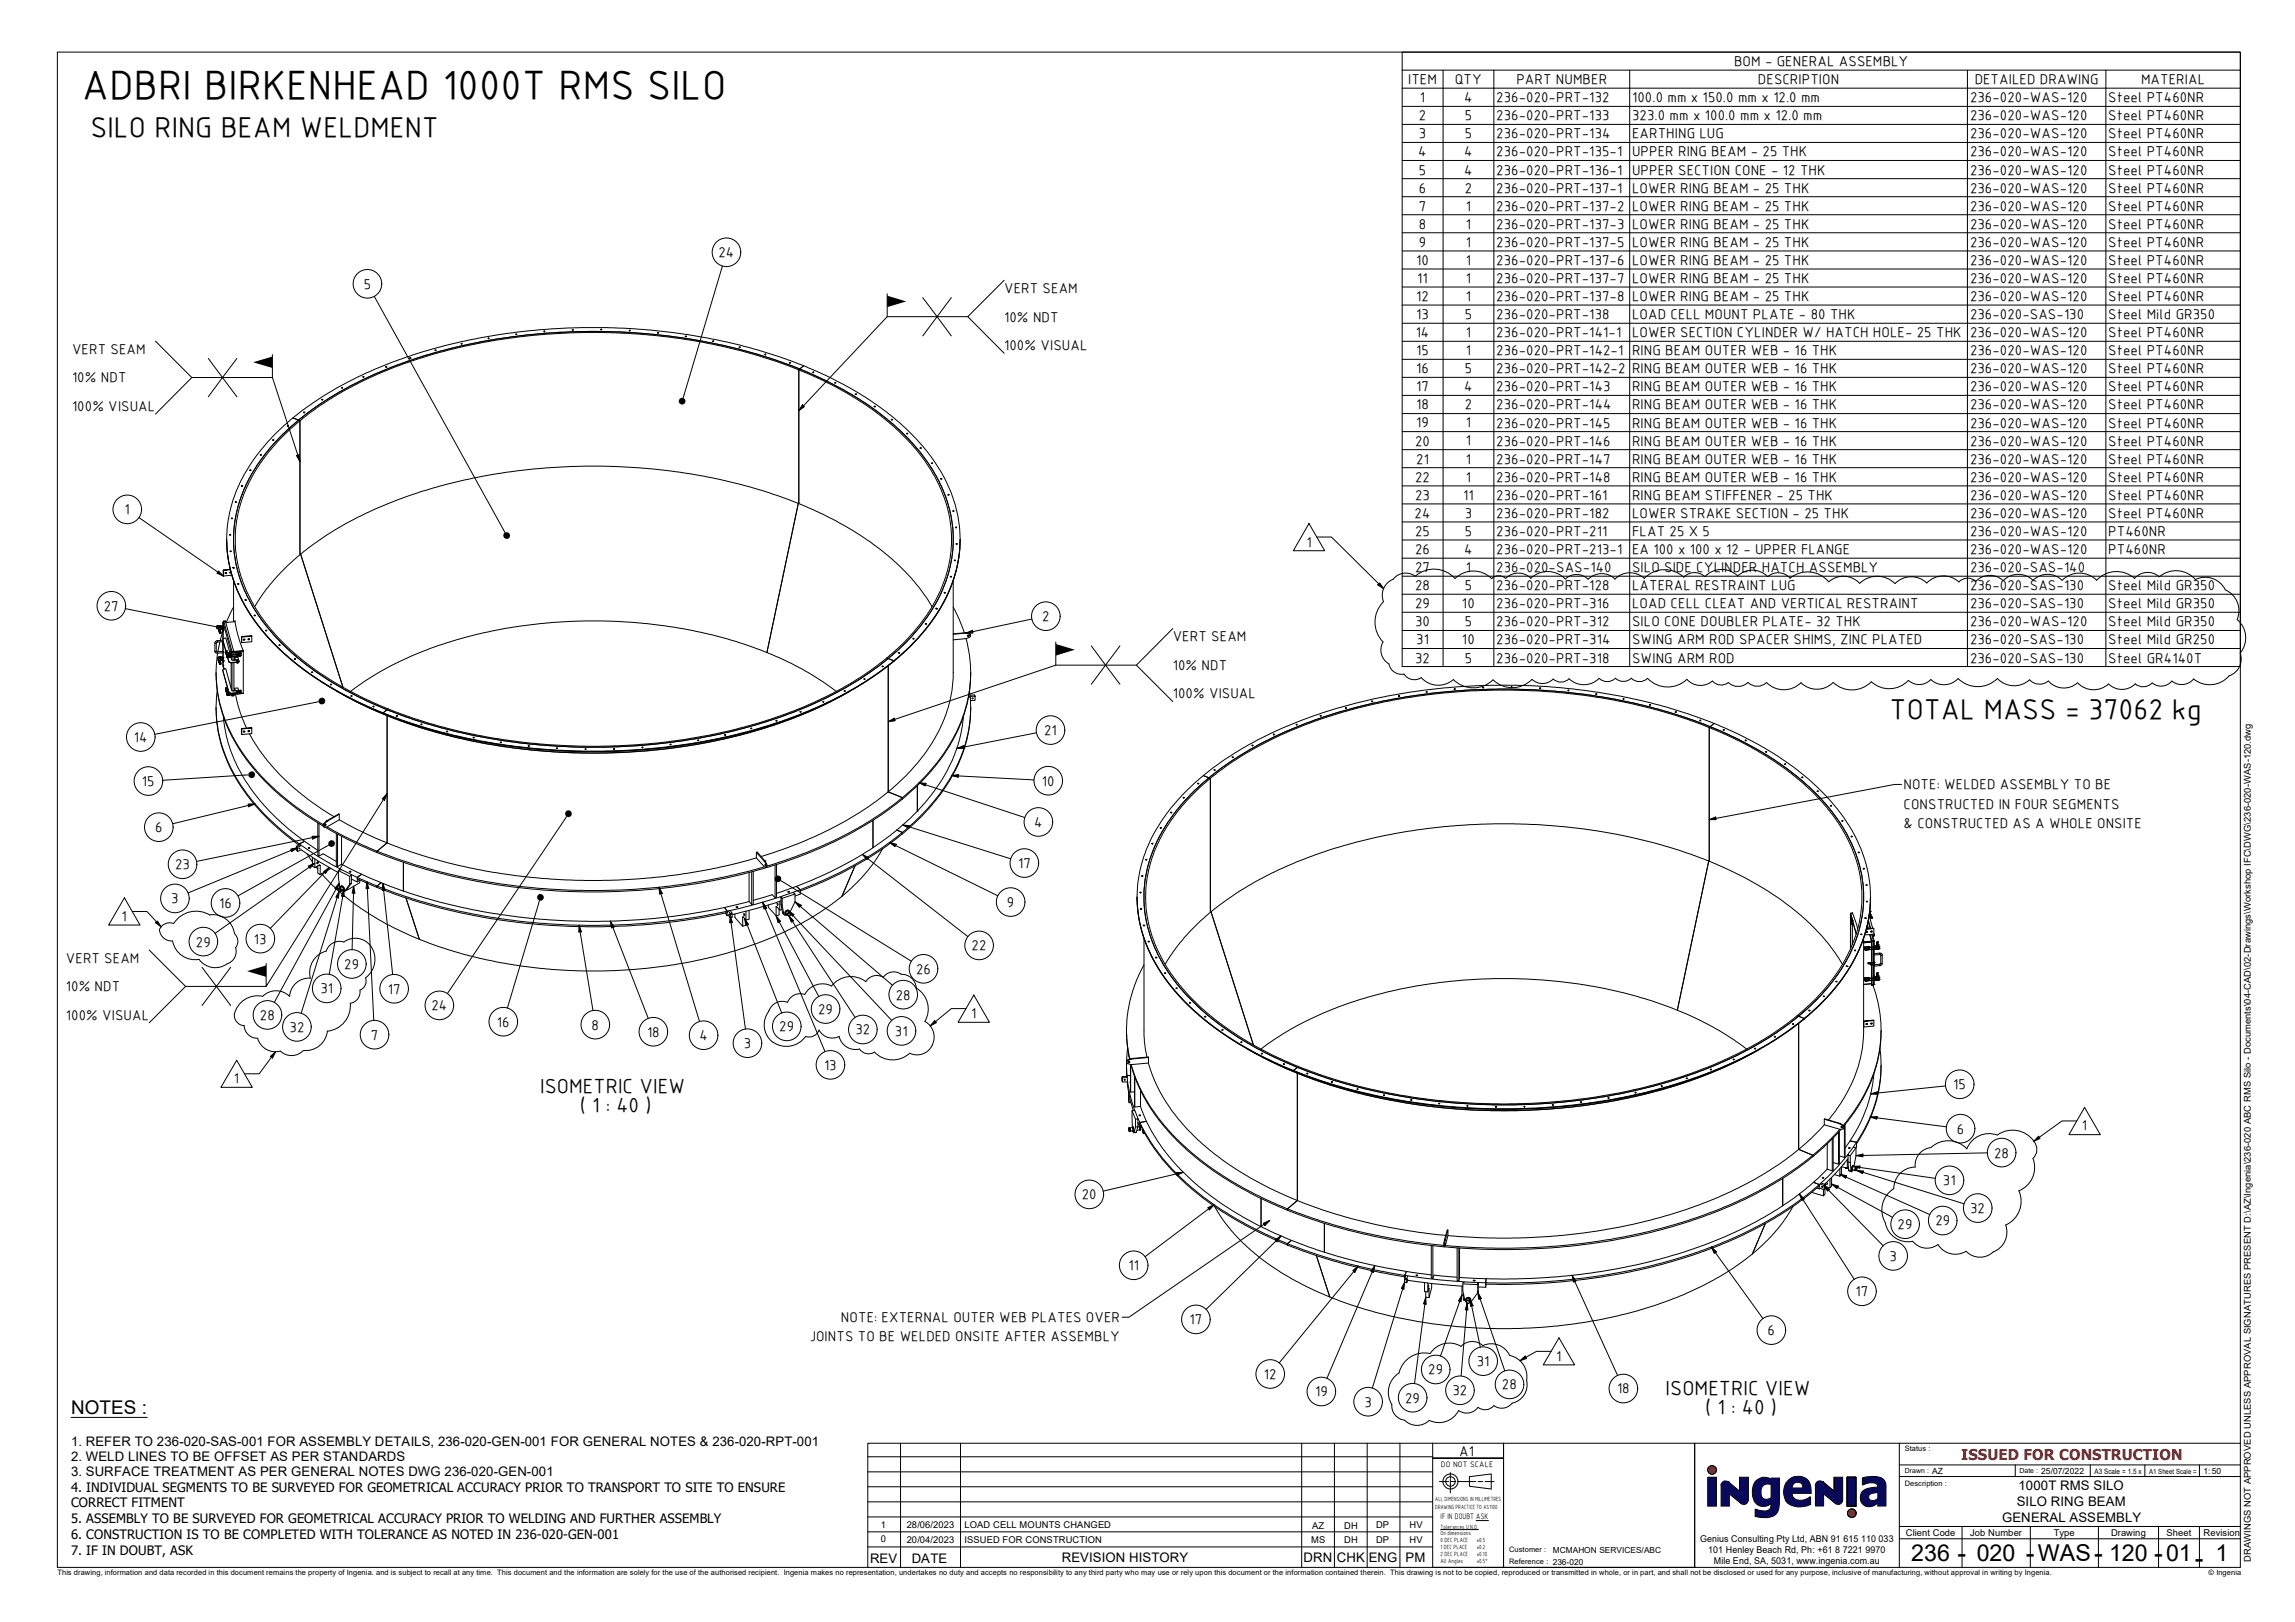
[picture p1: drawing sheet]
<svg xmlns="http://www.w3.org/2000/svg" width="841mm" height="594mm" viewBox="0 0 841 594" stroke-linecap="round" stroke-linejoin="round" font-family="sans-serif">
<defs><g id="words">
<text font-size="15.5" x="30" y="36.2">ADBRI BIRKENHEAD 1000T RMS SILO</text>
<g font-size="10.9">
<text x="33.1" y="50.2">SILO RING BEAM WELDMENT</text>
<text x="692.4" y="263.3">TOTAL MASS = 37062 kg</text>
</g>
<g font-size="9.7">
<text x="717.4" y="572">-</text>
<text x="742.4" y="572">-</text>
<text x="767.4" y="572">-</text>
<text x="789.4" y="572">-</text>
<text x="804.4" y="574.1">-</text>
</g>
<g font-size="8.5">
<text x="700.4" y="571.9">236</text>
<text x="724.4" y="571.9">020</text>
<text x="746.8" y="571.9">WAS</text>
<text x="772.9" y="571.9">120</text>
<text x="793.7" y="571.9">01</text>
<text x="811.8" y="571.9">1</text>
</g>
<g font-size="7.7">
<text x="197.9" y="400.2">ISOMETRIC VIEW</text>
<text x="212.5" y="407.2">( 1 : 40 )</text>
<text x="610.4" y="510.9">ISOMETRIC VIEW</text>
<text x="624.9" y="517.9">( 1 : 40 )</text>
</g>
<text font-size="6.9" x="26" y="518">NOTES :</text>
<text font-size="5.5" fill="#f00" x="718.7" y="534.6">ISSUED FOR CONSTRUCTION</text>
<g font-size="5.4">
<text x="635.4" y="24.2">BOM - GENERAL ASSEMBLY</text>
<text x="516" y="30.8">ITEM</text>
<text x="533.1" y="30.8">QTY</text>
<text x="555.7" y="30.8">PART NUMBER</text>
<text x="644.2" y="30.8">DESCRIPTION</text>
<text x="723.6" y="30.8">DETAILED DRAWING</text>
<text x="784.6" y="30.8">MATERIAL</text>
<text x="520.3" y="37.4">1</text>
<text x="536.6" y="37.4">4</text>
<text x="548.3" y="37.4">236-020-PRT-132</text>
<text x="598.1" y="37.4">100.0 mm x 150.0 mm x 12.0 mm</text>
<text x="721.9" y="37.4">236-020-WAS-120</text>
<text x="772.6" y="37.4">Steel PT460NR</text>
<text x="519.9" y="44">2</text>
<text x="536.8" y="44">5</text>
<text x="548.3" y="44">236-020-PRT-133</text>
<text x="598.1" y="44">323.0 mm x 100.0 mm x 12.0 mm</text>
<text x="721.9" y="44">236-020-WAS-120</text>
<text x="772.6" y="44">Steel PT460NR</text>
<text x="519.9" y="50.7">3</text>
<text x="536.8" y="50.7">5</text>
<text x="548.3" y="50.7">236-020-PRT-134</text>
<text x="598.1" y="50.7">EARTHING LUG</text>
<text x="721.9" y="50.7">236-020-WAS-120</text>
<text x="772.6" y="50.7">Steel PT460NR</text>
<text x="519.7" y="57.3">4</text>
<text x="536.6" y="57.3">4</text>
<text x="548.3" y="57.3">236-020-PRT-135-1</text>
<text x="598.1" y="57.3">UPPER RING BEAM - 25 THK</text>
<text x="721.9" y="57.3">236-020-WAS-120</text>
<text x="772.6" y="57.3">Steel PT460NR</text>
<text x="519.9" y="63.9">5</text>
<text x="536.6" y="63.9">4</text>
<text x="548.3" y="63.9">236-020-PRT-136-1</text>
<text x="598.1" y="63.9">UPPER SECTION CONE - 12 THK</text>
<text x="721.9" y="63.9">236-020-WAS-120</text>
<text x="772.6" y="63.9">Steel PT460NR</text>
<text x="519.9" y="70.5">6</text>
<text x="536.8" y="70.5">2</text>
<text x="548.3" y="70.5">236-020-PRT-137-1</text>
<text x="598.1" y="70.6">LOWER RING BEAM - 25 THK</text>
<text x="721.9" y="70.5">236-020-WAS-120</text>
<text x="772.6" y="70.5">Steel PT460NR</text>
<text x="519.9" y="77.2">7</text>
<text x="537.1" y="77.1">1</text>
<text x="548.3" y="77.2">236-020-PRT-137-2</text>
<text x="598.1" y="77.2">LOWER RING BEAM - 25 THK</text>
<text x="721.9" y="77.2">236-020-WAS-120</text>
<text x="772.6" y="77.2">Steel PT460NR</text>
<text x="519.9" y="83.8">8</text>
<text x="537.1" y="83.7">1</text>
<text x="548.3" y="83.8">236-020-PRT-137-3</text>
<text x="598.1" y="83.8">LOWER RING BEAM - 25 THK</text>
<text x="721.9" y="83.8">236-020-WAS-120</text>
<text x="772.6" y="83.8">Steel PT460NR</text>
<text x="263.3" y="94.3">24</text>
<text x="519.9" y="90.4">9</text>
<text x="537.1" y="90.4">1</text>
<text x="548.3" y="90.4">236-020-PRT-137-5</text>
<text x="598.1" y="90.4">LOWER RING BEAM - 25 THK</text>
<text x="721.9" y="90.4">236-020-WAS-120</text>
<text x="772.6" y="90.4">Steel PT460NR</text>
<text x="519" y="97">10</text>
<text x="537.1" y="97">1</text>
<text x="548.3" y="97">236-020-PRT-137-6</text>
<text x="598.1" y="97.1">LOWER RING BEAM - 25 THK</text>
<text x="721.9" y="97">236-020-WAS-120</text>
<text x="772.6" y="97">Steel PT460NR</text>
<text x="133.3" y="105.8">5</text>
<text x="368" y="107.4">VERT SEAM</text>
<text x="519.4" y="103.6">11</text>
<text x="537.1" y="103.6">1</text>
<text x="548.3" y="103.7">236-020-PRT-137-7</text>
<text x="598.1" y="103.7">LOWER RING BEAM - 25 THK</text>
<text x="721.9" y="103.7">236-020-WAS-120</text>
<text x="772.6" y="103.7">Steel PT460NR</text>
<text x="519" y="110.3">12</text>
<text x="537.1" y="110.2">1</text>
<text x="548.3" y="110.3">236-020-PRT-137-8</text>
<text x="598.1" y="110.3">LOWER RING BEAM - 25 THK</text>
<text x="721.9" y="110.3">236-020-WAS-120</text>
<text x="772.6" y="110.3">Steel PT460NR</text>
<text x="368" y="117.8">10% NDT</text>
<text x="519" y="116.9">13</text>
<text x="536.8" y="116.9">5</text>
<text x="548.3" y="116.9">236-020-PRT-138</text>
<text x="598.1" y="116.9">LOAD CELL MOUNT PLATE - 80 THK</text>
<text x="721.9" y="116.9">236-020-SAS-130</text>
<text x="772.6" y="116.9">Steel Mild GR350</text>
<text x="518.8" y="123.5">14</text>
<text x="537.1" y="123.5">1</text>
<text x="548.3" y="123.5">236-020-PRT-141-1</text>
<text x="598.1" y="123.5">LOWER SECTION CYLINDER W/ HATCH HOLE- 25 THK</text>
<text x="721.9" y="123.5">236-020-WAS-120</text>
<text x="772.6" y="123.5">Steel PT460NR</text>
<text x="26.4" y="129.6">VERT SEAM</text>
<text x="368" y="128.2">100% VISUAL</text>
<text x="519" y="130.1">15</text>
<text x="537.1" y="130.1">1</text>
<text x="548.3" y="130.1">236-020-PRT-142-1</text>
<text x="598.1" y="130.1">RING BEAM OUTER WEB - 16 THK</text>
<text x="721.9" y="130.1">236-020-WAS-120</text>
<text x="772.6" y="130.1">Steel PT460NR</text>
<text x="519" y="136.8">16</text>
<text x="536.8" y="136.8">5</text>
<text x="548.3" y="136.8">236-020-PRT-142-2</text>
<text x="598.1" y="136.8">RING BEAM OUTER WEB - 16 THK</text>
<text x="721.9" y="136.8">236-020-WAS-120</text>
<text x="772.6" y="136.8">Steel PT460NR</text>
<text x="26.4" y="140.1">10% NDT</text>
<text x="519" y="143.4">17</text>
<text x="536.6" y="143.4">4</text>
<text x="548.3" y="143.4">236-020-PRT-143</text>
<text x="598.1" y="143.4">RING BEAM OUTER WEB - 16 THK</text>
<text x="721.9" y="143.4">236-020-WAS-120</text>
<text x="772.6" y="143.4">Steel PT460NR</text>
<text x="519" y="150">18</text>
<text x="536.8" y="150">2</text>
<text x="548.3" y="150">236-020-PRT-144</text>
<text x="598.1" y="150">RING BEAM OUTER WEB - 16 THK</text>
<text x="721.9" y="150">236-020-WAS-120</text>
<text x="772.6" y="150">Steel PT460NR</text>
<text x="26.4" y="150.5">100% VISUAL</text>
<text x="519" y="156.6">19</text>
<text x="537.1" y="156.6">1</text>
<text x="548.3" y="156.6">236-020-PRT-145</text>
<text x="598.1" y="156.6">RING BEAM OUTER WEB - 16 THK</text>
<text x="721.9" y="156.6">236-020-WAS-120</text>
<text x="772.6" y="156.6">Steel PT460NR</text>
<text x="518.6" y="163.2">20</text>
<text x="537.1" y="163.2">1</text>
<text x="548.3" y="163.2">236-020-PRT-146</text>
<text x="598.1" y="163.2">RING BEAM OUTER WEB - 16 THK</text>
<text x="721.9" y="163.2">236-020-WAS-120</text>
<text x="772.6" y="163.2">Steel PT460NR</text>
<text x="519" y="169.8">21</text>
<text x="537.1" y="169.8">1</text>
<text x="548.3" y="169.8">236-020-PRT-147</text>
<text x="598.1" y="169.8">RING BEAM OUTER WEB - 16 THK</text>
<text x="721.9" y="169.8">236-020-WAS-120</text>
<text x="772.6" y="169.8">Steel PT460NR</text>
<text x="518.6" y="176.4">22</text>
<text x="537.1" y="176.4">1</text>
<text x="548.3" y="176.4">236-020-PRT-148</text>
<text x="598.1" y="176.4">RING BEAM OUTER WEB - 16 THK</text>
<text x="721.9" y="176.4">236-020-WAS-120</text>
<text x="772.6" y="176.4">Steel PT460NR</text>
<text x="518.6" y="183">23</text>
<text x="536.1" y="183">11</text>
<text x="548.3" y="183.1">236-020-PRT-161</text>
<text x="598.1" y="183.1">RING BEAM STIFFENER - 25 THK</text>
<text x="721.9" y="183.1">236-020-WAS-120</text>
<text x="772.6" y="183.1">Steel PT460NR</text>
<text x="45.7" y="188.4">1</text>
<text x="518.4" y="189.7">24</text>
<text x="536.8" y="189.7">3</text>
<text x="548.3" y="189.7">236-020-PRT-182</text>
<text x="598.1" y="189.7">LOWER STRAKE SECTION - 25 THK</text>
<text x="721.9" y="189.7">236-020-WAS-120</text>
<text x="772.6" y="189.7">Steel PT460NR</text>
<text x="518.6" y="196.3">25</text>
<text x="536.8" y="196.3">5</text>
<text x="548.3" y="196.3">236-020-PRT-211</text>
<text x="598.1" y="196.3">FLAT 25 X 5</text>
<text x="721.9" y="196.3">236-020-WAS-120</text>
<text x="772.6" y="196.3">PT460NR</text>
<text x="478.7" y="200.2">1</text>
<text x="518.6" y="202.9">26</text>
<text x="536.6" y="202.9">4</text>
<text x="548.3" y="202.9">236-020-PRT-213-1</text>
<text x="598.1" y="202.9">EA 100 x 100 x 12 - UPPER FLANGE</text>
<text x="721.9" y="202.9">236-020-WAS-120</text>
<text x="772.6" y="202.9">PT460NR</text>
<text x="518.6" y="209.5">27</text>
<text x="537.1" y="209.5">1</text>
<text x="548.3" y="209.6">236-020-SAS-140</text>
<text x="598.1" y="209.6">SILO SIDE CYLINDER HATCH ASSEMBLY</text>
<text x="721.9" y="209.6">236-020-SAS-140</text>
<text x="518.6" y="216.2">28</text>
<text x="536.8" y="216.2">5</text>
<text x="548.3" y="216.2">236-020-PRT-128</text>
<text x="598.1" y="216.2">LATERAL RESTRAINT LUG</text>
<text x="721.9" y="216.2">236-020-SAS-130</text>
<text x="772.6" y="216.2">Steel Mild GR350</text>
<text x="38" y="223.7">27</text>
<text x="381.9" y="227.5">2</text>
<text x="518.6" y="222.8">29</text>
<text x="535.7" y="222.8">10</text>
<text x="548.3" y="222.8">236-020-PRT-316</text>
<text x="598.1" y="222.8">LOAD CELL CLEAT AND VERTICAL RESTRAINT</text>
<text x="721.9" y="222.8">236-020-SAS-130</text>
<text x="772.6" y="222.8">Steel Mild GR350</text>
<text x="518.6" y="229.4">30</text>
<text x="536.8" y="229.4">5</text>
<text x="548.3" y="229.4">236-020-PRT-312</text>
<text x="598.1" y="229.4">SILO CONE DOUBLER PLATE- 32 THK</text>
<text x="721.9" y="229.4">236-020-WAS-120</text>
<text x="772.6" y="229.4">Steel Mild GR350</text>
<text x="429.8" y="234.9">VERT SEAM</text>
<text x="519" y="236">31</text>
<text x="535.7" y="236">10</text>
<text x="548.3" y="236">236-020-PRT-314</text>
<text x="598.1" y="236">SWING ARM ROD SPACER SHIMS, ZINC PLATED</text>
<text x="721.9" y="236">236-020-SAS-130</text>
<text x="772.6" y="236">Steel Mild GR250</text>
<text x="429.8" y="245.3">10% NDT</text>
<text x="518.6" y="242.7">32</text>
<text x="536.8" y="242.7">5</text>
<text x="548.3" y="242.7">236-020-PRT-318</text>
<text x="598.1" y="242.7">SWING ARM ROD</text>
<text x="721.9" y="242.7">236-020-SAS-130</text>
<text x="772.6" y="242.7">Steel GR4140T</text>
<text x="429.8" y="255.7">100% VISUAL</text>
<text x="382.7" y="269.2">21</text>
<text x="49" y="271.8">14</text>
<text x="52" y="287.9">15</text>
<text x="381.8" y="287.8">10</text>
<text x="697.6" y="289.2">NOTE: WELDED ASSEMBLY TO BE</text>
<text x="697.6" y="296.1">CONSTRUCTED IN FOUR SEGMENTS</text>
<text x="56.8" y="304.8">6</text>
<text x="379" y="302.9">4</text>
<text x="697.6" y="303.1">&amp; CONSTRUCTED AS A WHOLE ONSITE</text>
<text x="373.1" y="317.9">17</text>
<text x="64.1" y="318.4">23</text>
<text x="62.7" y="330.9">3</text>
<text x="80.3" y="332.5">16</text>
<text x="368.9" y="332.2">9</text>
<text x="44.6" y="337.3">1</text>
<text x="71.8" y="346.7">29</text>
<text x="93" y="345.6">13</text>
<text x="24.1" y="352.7">VERT SEAM</text>
<text x="356" y="348.1">22</text>
<text x="126.2" y="354.9">29</text>
<text x="335.7" y="356.7">26</text>
<text x="24.1" y="363.1">10% NDT</text>
<text x="117.4" y="363.8">31</text>
<text x="142.1" y="364">17</text>
<text x="158.1" y="370">24</text>
<text x="299.8" y="371.4">29</text>
<text x="328.3" y="366.1">28</text>
<text x="24.1" y="373.5">100% VISUAL</text>
<text x="95.2" y="373.5">28</text>
<text x="106.1" y="378">32</text>
<text x="182.1" y="376.1">16</text>
<text x="216.8" y="377.2">8</text>
<text x="285.6" y="377.7">29</text>
<text x="355.9" y="372.9">1</text>
<text x="135.9" y="380.8">7</text>
<text x="237.1" y="379.7">18</text>
<text x="256.3" y="381">4</text>
<text x="272.5" y="383.9">3</text>
<text x="313.5" y="378.9">32</text>
<text x="328" y="379.4">31</text>
<text x="302" y="391.8">13</text>
<text x="85.7" y="396.7">1</text>
<text x="715.8" y="398.9">15</text>
<text x="717.1" y="415.2">6</text>
<text x="763" y="414.1">1</text>
<text x="730.8" y="424">28</text>
<text x="712" y="434.1">31</text>
<text x="396.4" y="439.3">20</text>
<text x="709.2" y="448.9">29</text>
<text x="722" y="444.3">32</text>
<text x="695.4" y="450.2">29</text>
<text x="692.4" y="461.8">3</text>
<text x="413.5" y="465.2">11</text>
<text x="680" y="474.8">17</text>
<text x="308.2" y="484.2">NOTE: EXTERNAL OUTER WEB PLATES OVER</text>
<text x="435.9" y="485">17</text>
<text x="296.7" y="491.3">JOINTS TO BE WELDED ONSITE AFTER ASSEMBLY</text>
<text x="647.8" y="489">6</text>
<text x="523.4" y="503.4">29</text>
<text x="541.2" y="500.4">31</text>
<text x="570.3" y="498.4">1</text>
<text x="463.1" y="505.1">12</text>
<text x="550.4" y="508.9">28</text>
<text x="481.9" y="511.5">19</text>
<text x="500" y="515.2">3</text>
<text x="514.9" y="513.8">29</text>
<text x="532.3" y="511">32</text>
<text x="592.6" y="510.4">18</text>
<text x="534.7" y="533.2">A1</text>
</g>
<g font-size="4.8">
<text x="26" y="529.6">1. REFER TO 236-020-SAS-001 FOR ASSEMBLY DETAILS, 236-020-GEN-001 FOR GENERAL NOTES &amp; 236-020-RPT-001</text>
<text x="26" y="535.1">2. WELD LINES TO BE OFFSET AS PER STANDARDS</text>
<text x="26" y="540.6">3. SURFACE TREATMENT AS PER GENERAL NOTES DWG 236-020-GEN-001</text>
<text x="739.7" y="545.7">1000T RMS SILO</text>
<text x="26" y="546.4">4. INDIVIDUAL SEGMENTS TO BE SURVEYED FOR GEOMETRICAL ACCURACY PRIOR TO TRANSPORT TO SITE TO ENSURE</text>
<text x="739.1" y="551.5">SILO RING BEAM</text>
<text x="26" y="552.1">CORRECT FITMENT</text>
<text x="26" y="557.9">5. ASSEMBLY TO BE SURVEYED FOR GEOMETRICAL ACCURACY PRIOR TO WELDING AND FURTHER ASSEMBLY</text>
<text x="733.7" y="557.6">GENERAL ASSEMBLY</text>
<text x="26" y="563.7">6. CONSTRUCTION IS TO BE COMPLETED WITH TOLERANCE AS NOTED IN 236-020-GEN-001</text>
<text x="26" y="569.4">7. IF IN DOUBT, ASK</text>
<text x="318.8" y="572.4">REV</text>
<text x="334.1" y="572.5">DATE</text>
<text x="389.1" y="572.2">REVISION HISTORY</text>
<text x="477.7" y="572.2">DRN</text>
<text x="489.9" y="572.2">CHK</text>
<text x="501.6" y="572.2">ENG</text>
<text x="515.1" y="572.2">PM</text>
</g>
<g font-size="3.4">
<text x="322.8" y="559.5">1</text>
<text x="332.3" y="559.7">28/06/2023</text>
<text x="353.4" y="559.7">LOAD CELL MOUNTS CHANGED</text>
<text x="480.8" y="559.9">AZ</text>
<text x="492.6" y="559.9">DH</text>
<text x="504.3" y="559.8">DP</text>
<text x="516.6" y="559.8">HV</text>
<text x="698.4" y="562.6">Client Code</text>
<text x="722" y="562.6">Job Number</text>
<text x="752.6" y="562.6">Type</text>
<text x="773.6" y="562.6">Drawing</text>
<text x="793.9" y="562.6">Sheet</text>
<text x="807.5" y="562.6">Revision</text>
<text x="322.8" y="564.9">0</text>
<text x="332.3" y="565">20/04/2023</text>
<text x="353.4" y="565.1">ISSUED FOR CONSTRUCTION</text>
<text x="480.4" y="565.2">MS</text>
<text x="492.6" y="565.2">DH</text>
<text x="504.3" y="565.1">DP</text>
<text x="516.6" y="565.1">HV</text>
<text x="623" y="564.8">Genius Consulting Pty Ltd, ABN 91</text>
<text x="626" y="568.7">101 Henley Beach Rd, Ph: +61</text>
<text x="672.5" y="568.7">8</text>
<text x="675.3" y="568.7">7221</text>
<text x="675.5" y="564.8">615</text>
<text x="682" y="564.8">110</text>
<text x="683.6" y="568.7">9970</text>
<text x="688.4" y="564.8">033</text>
<text x="628.1" y="572.7">Mile End, SA, 5031, www.ingenia.com.au</text>
<text x="824.8" y="572" transform="rotate(-90 824.8 572)">DRAWINGS NOT APPROVED UNLESS APPROVAL SIGNATURES PRESENT D:\AZ\Ingenia\236-020 ABC RMS Silo - Documents\04-CAD\02-Drawings\Workshop IFC\DWG\236-020-WAS-120.dwg</text>
</g>
<g font-size="3.1">
<text x="708" y="539.8">AZ</text>
<text x="748" y="539.8">25/07/2022</text>
<text x="807.5" y="539.8">1:50</text>
</g>
<g font-size="3">
<text x="528" y="537.2">DO NOT SCALE</text>
<text x="527.9" y="556.5">IF IN DOUBT ASK</text>
<text x="569" y="568.8">MCMAHON SERVICES/ABC</text>
</g>
<g font-size="2.7">
<text x="698" y="531.6">Status :</text>
<text x="767.5" y="539.8">A3 Scale = 1.5 x</text>
<text x="698" y="544.4">Description :</text>
<text x="553" y="568.6">Customer :</text>
<text x="553" y="572.9">Reference : 236-020</text>
<text x="21" y="576.8">This drawing, information and data recorded in this document remains the property of Ingenia. and is subject to recall at any time. This document and the information are solely for the use of the authorised recipient. Ingenia makes no representation, undertakes no duty and accepts no responsibility to any third party who may use or rely upon this document or the information contained therein. This drawing is not to be copied, reproduced or transmitted in whole, or in part, and shall not be disclosed or used for any purpose, inclusive of manufacturing, without approval in writing by Ingenia.</text>
<text x="809.4" y="576.8">© Ingenia</text>
</g>
<text font-size="2.6" x="787.5" y="539.8">A1 Sheet Scale =</text>
<g font-size="2.5">
<text x="698" y="539.7">Drawn :</text>
<text x="740" y="539.7">Date :</text>
</g>
<g font-size="2.3">
<text x="526" y="549.6">ALL DIMENSIONS IN MILLIMETRES</text>
<text x="526" y="552.6">DRAWING PRACTICE TO AS1100</text>
<text x="527.9" y="559.9">Tolerances U.N.O.</text>
<text x="527.9" y="562.4">On dimensions</text>
<text x="527.9" y="564.9">0 DEC PLACE</text>
<text x="527.9" y="567.4">1 DEC PLACE</text>
<text x="527.9" y="569.9">2 DEC PLACE</text>
<text x="541.1" y="564.9">±0.5</text>
<text x="541.1" y="567.4">±0.2</text>
<text x="541.1" y="569.9">±0.10</text>
<text x="527.9" y="572.4">All Angles</text>
<text x="541.1" y="572.4">±0.5°</text>
</g>
</g></defs>
<!-- layer: Visible (ISO) -->
<g fill="none" stroke="#000" stroke-width=".37">
<path d="M133.2 138.1h.1M141.4 134.3l.4 .2h-.4zM141.5 134.5h.1M150.2 131l.4 .2-.4 .1zM150.3 131.3h.1M159.4 128.2l.4 .2zM159.5 128.4h.2M169.1 126h.1M179 124.1h.1M189 122.4l.4 .1zM189.1 122.5h.1M199.4 121.5h.2"/>
<path d="M209.7 120.7l.4 .1-.4 .1zM209.8 120.9h.1M220.3 120.8h.1M230.7 121.2h.1M241 122h.2M251.3 123.4h.1M261.1 124.9l.5 .1-.3 .1zM261.2 125.1h.2M270.8 127.1l.5 .1zM271 127.3h.1M280.4 130h.1M289.2 132.8l.5 .1z"/>
<path d="M289.4 133h.1M292.7 135.5l-7.6-2.9-13.3-4-10.6-2.5-12-2.1-10.1-1.2-13.7-.9-11.4-.1-13.7 .6-11.3 1.1-12.2 1.9-6.4 1.4-11.5 2.9-11 3.6-9.5 3.7-7.1 3.4-9.1 5a94.6 94.6 0 0 0-12.3 8.7M292.7 135.5l11.7 5.3 10.6 6a76.8 76.8 0 0 1 29.2 31.1 46.4 46.4 0 0 1-3.8 46.2l-2.1 3a78.5 78.5 0 0 1-13.3 13.9M292.7 135.5v48.7l-.2 .2M293.1 135.2l-8.7-3.3-13.2-3.9-13.9-3.1-11-1.7-13.6-1.3-13.7-.5-13.7 .3-11.3 .9-11.2 1.5-13 2.4-13.6 3.6-10.8 3.7-12 5-9.3 4.9-7 4.4-7.7 5.8M293.1 135.2l10.8 4.9 5.1 2.6 6.3 3.8a78 78 0 0 1 29.1 30.4 46.7 46.7 0 0 1-5.2 49.8l-.9 1.2a80.6 80.6 0 0 1-12.8 13.3M293.1 135.2l-.4 .3M294.5 134l8.3 3.6 8.5 4.4 5.7 3.4 7.4 5.1a71.4 71.4 0 0 1 24.4 30.6 47.5 47.5 0 0 1-6.5 45.1 91.3 91.3 0 0 1-32.9 27.9l-9.6 4.8-11.3 4.5-12.1 3.9-9.6 2.4-14.2 2.8-11.2 1.4-13.8 1-13.8 .2-13.8-.6-14.7-1.6-10-1.7-13.9-3.1-14.3-4.4-10.4-4.1-9.8-4.7-8.2-4.7a80.6 80.6 0 0 1-30-30.5 47.5 47.5 0 0 1 3.5-50.2l1.7-2.5a76.9 76.9 0 0 1 13.5-13.9M294.5 134l-8.7-3.3-14.4-4.2-11.8-2.6-12.3-2-11.3-1.2-13.7-.7-13.9 .1-13.7 1-11.3 1.4-14.3 2.6-13.7 3.6-9 3-12.2 4.9-10.4 5.3-9.4 5.9-7 5.3M294.5 134l-1.4 1.2M297.9 136.5h.2M105.4 156.1h.1"/>
<path d="M107.4 153.1l2 .8M109.4 153.9l-3.8 3.3a58.2 58.2 0 0 0-19.6 34.2 49.2 49.2 0 0 0 12.1 38.5l4.2 4.7a113.5 113.5 0 0 0 39.6 25.3M109.4 153.9l.5 .2M109.9 154.1l-.6 .6a62.4 62.4 0 0 0-22 33 47.9 47.9 0 0 0 9.8 40 99.7 99.7 0 0 0 38.7 29.1l6.4 2.8M109.9 154.1v48.8l.3 .1M111.4 151.2h.2M118 146.5h.2M125.2 142l.4 .1zM125.3 142.1h.2M305.9 140.1l.4 .1-.4 .1zM306 140.3h.1M313.4 144.3l.4 .1z"/>
<path d="M313.5 144.5h.2M320.5 149h.1M326.6 153.7l.3-.1 .1 .2zM326.8 153.8h.1M332.2 158.7l.5 .1zM332.4 158.9h.1M88.5 178h.5zM88.6 178.1h.2M91.7 172.3h.1M95.4 166.5l.4 .2zM95.5 166.7h.2M100 161.1l.4 .2h-.3z"/>
<path d="M100.1 161.3h.2M337.1 164.1l.5 .1zM337.2 164.2h.2M341.3 169.6l.5 .1-.3 .1zM341.4 169.8h.2M344.7 175.4h.4zM344.9 175.5h.1M83.1 197.5v1.4a54.1 54.1 0 0 0 15.2 34.7l3.9 4.1 4.9 4.3 4.2 3.3 6.5 4.5 10.7 6.1 11.9 5.4M84.3 196h.2M84.9 190h.2M86.4 184h.2M292.5 184.4l12.6 5.7 8.1 4.6a82.6 82.6 0 0 1 28.4 27.5"/>
<path d="M292.5 184.4l-10.6-3.9-10.1-3-13.9-3.1-12.1-1.9-11.3-1.1-13.6-.7-11.5 .2-13.6 .8-13.4 1.8-11.9 2.2-11.5 3-11 3.5-10.3 4.1-11.3 5.6-7.8 4.9-8.4 6.2M292.5 184.4l-11.4 54.6M347.3 181.1l.5 .2zM347.5 181.3h.1M349.3 187.3h.1M350.3 193.3h.2M350.3 199.2h.5zM350.5 199.3h.1M351.9 197.5l-.3 5-1 5.6-2.1 6.9-2.7 5.7-3.2 5.3-4.9 6.4-3.6 3.9-6.6 5.9M81.9 208.8v2.2v-2M82.9 209.7l-.4 .1M84.4 208.5l-2.5 .3v.2l2.6-.3"/>
<path d="M84.5 202h.1M84.6 209.6l-.4 .1M84.6 209.5h-.3l-.1 .3h.5M85 210.7l-3.1 .3M85.3 207.8l.5 .1-.3 .2zM85.5 208.1h.1M85.6 212.6v15.1M85.6 208.1h.1M87.3 214h.1M89.9 219.8h.1M90 219.8h.1M110.2 203l-7.3 6.6a65.2 65.2 0 0 0-9.6 12.6"/>
<path d="M110.2 203l15.5 48.7M346.1 217.2h.2M348.2 211.2h.5zM348.4 211.3h.2M349.3 212.6v33.8a52.6 52.6 0 0 1-15 35.2l-2.7 2.9-6.1 5.5M349.7 205.1l.4 .2zM349.8 205.3h.2M79.8 239.2a51.8 51.8 0 0 0 12.8 41.4l.5 .6a99.1 99.1 0 0 0 25.4 20.8M79.9 230.2v.2zM79.9 230.2h.2M79.9 229.5v.2zM79.9 230.4h.1"/>
<path d="M79.9 230.4h.2M79.9 230.2v.2M79.9 229.7l.3 1.2M79.9 229.7h.1M79.9 229.7h.3M79.9 229.5v.2M80.1 229.5v.2M80.2 231h.1M80.2 231l.3 .9M80.2 229.7h.2M80.2 229.3h.1M80.2 229.3l.1 .1"/>
<path d="M80.2 229.3l-.3 .2M80.3 229.6h.1M80.3 229.5h.1M80.3 230.6l-.1 .4M80.3 229.7h.4M80.3 229.7h.1M80.3 229.3h.1M80.3 229.3v.1M80.3 229.3l.1 .1M80.4 229.7h.1M80.4 229.5h.1M80.4 229.4v.1"/>
<path d="M80.4 229.4h.1M80.4 229.3h-.1M80.5 231.9h.1M80.5 231.6h.1M80.5 231.6v.1l.1-.1M80.5 231.3v.3M80.6 235.1l-.8 3.6M80.6 231.9h.1M80.6 231.6h.1M80.6 231.7h.1M80.6 231.6v.1M80.6 231.4h.1"/>
<path d="M80.6 231.4v.5M80.6 231.3v.1M80.6 229.3h-.3M80.6 229.3h.1M80.7 230.5h.1M80.7 230.5l.1 .7M80.7 230.5l-.4 .1M80.7 229.7h.1M80.7 229.4l-.3 .1M80.7 229.4v.3M80.7 229.3l-.3 .1M80.7 229.3v.1"/>
<path d="M80.7 229.3h.1M80.8 230.3l1 .3M80.8 230.4l.8 .4M80.8 231.7h.1M80.8 231.7l-.2 .2M80.8 231.6l-.2 .1M80.8 231.6h.1M80.8 231.4l-.2 .1M80.8 231.2l-.2 .1M80.8 231.2v.5M80.8 230.7v-.2v.3M80.8 229.3h.1"/>
<path d="M80.8 229.3v.3M80.8 229.3v.2M80.8 229.6h.1M80.8 229.5l-.1 .2M80.9 229.9l-.2 .6zM80.9 229.9h.1M80.9 229.8h.1M80.9 229.8v.1M81 230.2h.1M81 229.6l.3 .1zM81 229.8v.1M81.1 229.6h.2"/>
<path d="M81.2 229.8l-.2 .1M81.2 229.8h-.2M81.2 229.8h.1M81.3 229.5l-.1 .3M81.4 229.5h.1M81.4 229.5l-.6 .1M81.4 229.3v.2M81.4 229.3h.1M81.4 229.3l-.6 .1M81.5 229.7l-.3 .1M81.5 229.7h.1M81.7 235.4h.1"/>
<path d="M81.6 229.5l-.1 .4v-.2M81.6 229.6l.1 .2zM81.6 229.5h.1M81.6 234.2l1.1 4M81.6 230.6v.2M81.6 229.5h-.2M81.7 234.5l-2.3 .2-.5 .4-.2 3.4 .4 .6 2.9-.1v-.5l-2.8 .1 .2-3.4 2.4-.2M81.7 235.4v.9v-.4M81.7 230.8l.1 .4M81.7 229.5l.2 .5M81.7 227.9h.1M81.7 230.8l.1 .2z"/>
<path d="M81.7 230l.1 .3zM81.7 227.9v1.6M81.7 231v3.1M81.7 235v.6M81.7 239v1.9M81.7 231.2l-1 3.3M81.7 229.5h.1M81.7 229.3h-.3M81.8 235.9l-.1 2.6M81.8 230.7v.1M81.8 230.6h.1M81.8 230v.2"/>
<path d="M81.8 230.2v1M81.8 230.7l-.2 .1M81.8 231.2h.1M81.9 227.7l-.2 .2M81.9 230.6v.1M81.9 230v.2M81.9 231.1v.1M81.9 227.7h.1M82 227.5l.6-.1-.6 .3M82 227.6v.1M82 227.7h-.1M82 227.6h.6l3.1 11"/>
<path d="M82.7 238.3l-1.1-4.1 1.1-.5 1.6 5.5M82.7 238.7h.1M82.7 238.3h.1M82.7 238.3l.2 1.3M82.7 238.3h.2M82.7 228l3.4-.3v-.3a46.1 46.1 0 0 0 3.1 11l-.1 15.6M82.7 238.3l.1 .1M82.7 238.2h.1M82.7 238.2l.1 .1M82.7 238.2v.1M82.8 238.3h.1M82.9 238.3h.1"/>
<path d="M82.9 239.1h.1M82.9 239.6h.1M82.9 239.2l.3 1.4M82.9 239.1v.1M82.9 238.3l.2 .1M83 239l-.1 .1M83.1 238.4h.1M83.1 238.4l.3 .6M83.3 239.7l.1 .3h-.3M83.3 239.7l-.2 .3M83.4 239.7v.2zM83.4 239.7h.1"/>
<path d="M83.4 239.7h-.1M83.4 239.1l-.5 .1M83.4 239.1l.5 .6M83.4 239h.1M83.4 239v.1M83.4 239v.2M83.4 239.9h.1M83.5 239.7h.1M83.5 239.7h.4M83.5 239.6h.1M83.6 239.8v.2zM83.6 239.7h.3"/>
<path d="M83.6 239.7h.1M83.6 239.7l-.2 .2M83.6 239.6h.1M83.9 239.6h.1M83.8 239.6h.1M83.8 239.6l-.3 .1M83.9 239.9h.7l-.1 .3M83.9 239.9h.1M83.9 239.9v.2M83.9 239.8h.1M83.9 239.8v.1M83.9 239.8l.7 .1"/>
<path d="M83.9 239.7v.2M83.9 239.7h.1M83.9 239.7h.7M83.9 239.7l.1 .2M84 239.9h.1M84.1 239.9h.1M84.3 239.2l-.5 .4M84.5 238.7h.1M84.5 238.9v.2zM84.5 238.7l-.2 .5M84.5 238.7l.3 .9M84.6 239.8v.2"/>
<path d="M84.6 239.7v.1M84.6 239.7v.2M84.6 239.7l3.5-.3 .1 .7M84.6 239.7h.1M84.6 238.7h.1M84.6 239.9h.1M84.6 239.8v.1M84.6 239.4v.2zM84.6 239.4v.3M84.7 238.9l.3 .1M84.7 238.9h.1M84.7 239.9l.1 .2"/>
<path d="M84.8 239.9l-.2 .1M84.8 239.8v.1M84.8 238.7l.1 .2M84.9 238.9h.1M85 238.8v-.2v.4M85 238.6l-.3 .3M85 238.8l-.1 .1M85.6 222.4l-2.7 5.5M85.7 238.6h.1M85.7 238.6l-.7 .2M85.7 238.6l-.7 .1v.3M85.7 238.7v.9"/>
<path d="M85.7 239.7v.6M86.6 239.2v.3zM86.6 239.2l1.7-.2-.1 1.1M86.6 239.7v.5M86.9 239.6l.1 .7M86.9 239.6v.4l1.1-.1 .1 .3M86.9 239.6l.1 .3 1.1-.3M86.9 239.6l.1 .3 1.1-.2M88.1 239.4h.1M88.1 239.6l-3.5 .2M88.3 239.2l-1.7 .1M88.5 233.1l.1 2.3v-2.1"/>
<path d="M89 238.5h.2l-3.5 .3M89.1 238.3l-3.4 .3M89.2 238.7l-3.5 .3M89.7 234.1l-.3 .3-.2-.2M90.9 234a.29 .29 0 0 1 .5 0 .29 .29 0 0 1-.2 .4 .29 .29 0 0 1-.3-.2zM91.4 234l-.5 .1M92.3 233l-3.7 .3-.1-.2 3.8-.3v2.2l-3.7 .4M93.3 225.5h.2M97.5 231h.2M102.4 236.4h.2M281.1 239l6.6 2.9 6.3 3.2 7.9 4.8 4.6 3.4M281.1 239l-11.7-4.1-8.5-2.4-9.8-2.1-7.1-1.1-11.3-1.3-11.5-.6-11.6 .2-11.4 .8-8.2 1-10 1.8-9.8 2.3-9.2 2.8-9.6 3.7-8.9 4.3-9.5 5.6-4.5 3.4"/>
<path d="M329.4 239.2h.1M334.6 234h.2M339.2 228.6h.2M343.1 223h.1M343.2 223h.1M349.3 232.1l4.7-.4 1.4 .4 .3 .5M349.3 222.4l2.2 4.3 1.9 5M354 231.9l1.4 .4a.71 .71 0 0 1-.2 1.2l-1.2 .4-4.7 .5M354 231.9h.1M354 231.9l-4.7 .4M354 233.9a48.8 48.8 0 0 1-7.5 41l-2.1 3.1a101.4 101.4 0 0 1-36.3 28.6l-13 5.8-14 4.8M355.2 232.7l-.6 .1"/>
<path d="M79.2 259.1a55.3 55.3 0 0 0 15.7 37.5l7.1 7 7.6 5.9M79.2 246.4a55.7 55.7 0 0 0 17 38.8 102.4 102.4 0 0 0 22.2 17.3M79.6 253a50.8 50.8 0 0 0 10.8 37.6l1 1.2a104.8 104.8 0 0 0 38.6 29.2l.9 .3M79.9 241.6v.2zM79.9 241.6h.2M79.9 240.8v.2zM79.9 241.8h.1M79.9 241.8h.2M79.9 241.6v.2M79.9 241l.3 1.2M79.9 241h.1M79.9 240.8v.2"/>
<path d="M80.1 240.8l.1 .2h-.3M80.1 240.8h-.2M80.2 241h.2M80.2 240.7h.1M80.2 240.7l-.1 .1M80.3 241.9h.4M80.3 241h.1M80.3 240.9h.1M80.3 240.8h.1M80.3 241.9l.2 1.4M80.3 241h.4M80.3 240.7v.1"/>
<path d="M80.3 240.6h.3M80.3 240.6l.1 .2M80.4 241h.1M80.4 240.8h.1M80.4 240.8h.3M80.4 240.7h.3M80.4 240.6h.1M80.5 243.3h.1M80.5 243.2v.1M80.5 242.7l.1 .4v-.2M80.6 242.9h.1M80.6 243.2v.1"/>
<path d="M80.6 243.2h.1M80.6 243h.1M80.6 242.9v.1M80.6 242.7h.1M80.6 242.7v.1M80.6 242.7v.5M80.6 240.6h.1M80.6 240.6l.1 .1M80.7 241.9h.1M80.7 241.9l.1 .6M80.7 241h.1M80.7 241v.1"/>
<path d="M80.7 240.9v.1M80.7 240.8v.1M80.7 240.8h.1M80.7 240.8h.9M80.7 240.7v.4M80.7 240.7h.1M80.8 241.7l1 .3M80.8 243h-.2M80.8 242.9v.1M80.8 242.7l-.2 .2M80.8 242.7h.1M80.8 242.5l-.2 .2"/>
<path d="M80.8 242.5l-.2 .7M80.8 240.7v.3M80.8 240.7h.1M80.8 240.6v.1M80.8 241h.1M80.9 241.3h.1M80.9 241.2h.1M80.9 241.2l-.2 .7 .2-.6M80.9 241.2v.1M81 241.6h.1M81 241.1l-.1 .1M81 241.1h.1"/>
<path d="M81 241h.3zM81 241.1v.1M81 241.1h.2M81.1 241h.2M81.2 241.2l-.3 .1M81.2 241.1v.1M81.3 240.9l-.1 .2M81.4 240.8v.1M81.4 240.7v.1M81.4 240.6v.3M81.4 240.6v.1M81.4 240.6l-.6 .1"/>
<path d="M81.5 241.1l-.3 .1M81.5 241v.1M81.6 245.4l2.3 8.2M81.6 242.1h.2M81.6 242.1l-.8-.3v.4M81.6 242v.1M81.6 241l.1 .1zM81.6 240.8l.3 .6M81.6 240.8h.1M81.7 242.1l.1 .4M81.7 240.8l-.2 .3M81.7 243.6h.1"/>
<path d="M81.7 242.3v1.3M81.7 243.6l.4 1.4M81.7 242.2l.1 .2zM81.7 241.4l.1 .3zM81.7 240.8h.1M81.7 240.6l-.3 .1M81.8 242.5h.1M81.8 242.1h.1M81.8 242h.1M81.8 241.6l.1 .9M81.8 241.4v.2M81.9 244v.6v-.4"/>
<path d="M81.9 244.6h.1M81.9 242v.1M81.9 241.4v.2M82.1 245h.6l2.3 8h1.9a.41 .41 0 0 1 .7 .1 .41 .41 0 0 1-.5 .6l-2.5 .2M82.1 245l-.5 .5 2.3 8.2M82.7 252.5l.2 .8M82.7 252.4v.1M82.7 252.1h.1M82.7 252.1v.3M82.7 252.1h.2M82.8 252.1h.1M82.9 253.3v.1"/>
<path d="M82.9 253h.1M82.9 252.1l.2 .1M82.9 252.1h.1M82.9 253.4h.1M82.9 253.3l.3 1.1M83 252.9l-.1 .1M83.1 254.4v.1zM83.1 253.6l.2-.1 .1 .3zM83.1 253.6v.2zM83.1 252.2h.1M83.1 240.6v.2zM83.1 254.5h.1"/>
<path d="M83.1 254.5h.2M83.1 253.8h.1M83.1 252.2l.3 .6M83.1 240.8h.1M83.1 240h.1M83.2 254.4l-.1 .1M83.2 240.6l-.1 .2M83.2 254.4l.1 .1M83.2 254.2l.1 .2M83.2 240.6l.1 .1M83.3 254.4h.3M83.3 254.1l.3-.1z"/>
<path d="M83.3 254.1l-.1 .1M83.3 240.6h.3M83.3 240.4l.3-.1h-.4v.3M83.4 254.6h.2M83.4 254.5h-.1M83.4 253.8h.1M83.4 253.5v.3zM83.4 253.5h.1M83.4 253.5h-.1M83.4 253h-.5v.3M83.4 253l.4 .3M83.4 252.8h.1"/>
<path d="M83.4 252.8v.2M83.4 240.6l-.3 .2M83.4 240h.2M83.4 240.8l.5 1.6M83.4 254.5h.1M83.4 253.8h.2M83.4 240.7h.1M83.4 240.6h.1M83.5 254.6h.1M83.5 254.2h.4M83.5 254.2h.1M83.5 253.8h.4"/>
<path d="M83.5 253.8h.1M83.5 253.5l.1 .1M83.5 253.5h.3M83.5 253.5h.1M83.5 240.8h.1M83.5 240.3h.6M83.5 240.3h.1M83.5 240h.4M83.5 240l.1 .1M83.5 240h.1M83.6 254.6h.2M83.6 254.6h.1"/>
<path d="M83.6 254.4v.2zM83.6 253.8h.1M83.6 253.6h.1M83.6 253.6h.2M83.6 253.6l-.2 .1M83.6 253.5h.1M83.6 253.4l-.1 .1M83.6 253.4h.1M83.6 240.8h.2M83.6 240.8h.1M83.6 240.8h-.2l.5 1.7M83.6 240h.1"/>
<path d="M83.6 254.4l-.3 .1M83.6 240.6l-.3 .1M83.8 253.4l-.3 .1M83.8 240.8h.1M83.9 242.4l.7 .4zM83.9 253.6l.7 .4zM83.9 254.5h.1M83.9 254.4h.1M83.9 254.4l-.4 .2M83.9 254.1v.1M83.9 253.8h.1M83.9 253.7v.1"/>
<path d="M83.9 240.6l-.4 .2M83.9 240h.1M83.9 254.1h.1M83.9 254.1h.2M83.9 240.4v-.1v.1l.7-.1-.1 .1M84 254.5h.1M84 254.4h.1M84 240.7h.1M84 240.6l-.1 .1M84 240.6h.1M84 240.6h-.1M84.1 254.4h.1"/>
<path d="M84.1 254.4h-.5M84.1 254.3l-.5 .1M84.1 254h.1M84.1 254l-.5 .1M84.1 254h-.5M84.1 240.6h.1M84.1 240.6h-.5M84.1 240.5h.1M84.1 240.5l-.5 .1M84.1 240.3h.4M84.1 240.3h-.5M84.1 240.2h.1"/>
<path d="M84.1 240.2l-.5 .1M84.1 254h.4M84.1 254v.1M84.1 240.5v.1M84.1 240.2h.4M84.2 240.4l-.1 .1M84.3 253.9h.1M84.3 240.1h.1M84.3 240.1h.2M84.4 254.2l-.3 .1M84.4 254h.2M84.4 240.4h-.2"/>
<path d="M84.5 254.3l-.4 .1M84.5 254.2v.1M84.5 254l-.4 .1M84.5 254h.1M84.5 240.4l-.3 .1M84.5 240.2v.1M84.5 240.1h.1M84.6 240.4h.1M84.6 254.4h.1M84.6 254.4l-.6 .1M84.6 254.2v.2M84.6 254.2h.1"/>
<path d="M84.6 240.6h.1M84.6 240.6l-.6 .1M84.6 240.4v.2M84.6 240.6l.6 1.2 1.7-.1a.46 .46 0 0 1 .5 .1 .46 .46 0 0 1 .1 .5l-2.9 .4M84.6 254.4l.1 .1M84.6 254l-.7 .1M84.6 254l-.1 .3M84.6 254h.1M84.6 254l-.1 .2M84.6 254v.2M84.6 240.1l-.1 .3M84.6 240.1l-.2 .2"/>
<path d="M84.6 240.1l-.1 .2M84.6 240.1h.1M84.6 240.1v.3M84.6 240l.2 .1M84.7 254.5l.3 .2M84.7 254.5l.2 .2M84.8 254v.2M84.8 240.1v.3M84.8 254.7h.2M84.9 254.7h.1M85 254.7h.7M85 254.7v.2l.7-.2"/>
<path d="M85 254.7v.2M85.7 254.3v.4M85.7 240.5v1.3M85.7 242.7v10.4M85.7 253.9v.3M85.9 240.9l.3 .9-.3-.9 1.3-.1 .3 1.1M85.9 252.1l.3 .9-.3-.9 1.3-.1 .3 1.1M86.3 254.3l.1 .6a48.2 48.2 0 0 0 4 11.8M86.6 253.8v.1M86.6 240.1v.1M86.6 240.2h.3l-2.3 .2M86.7 253.3l.2 .2 .5-.2"/>
<path d="M86.7 253.3h.1M86.7 242l.2 .3 .5-.3M86.9 241.8h.1M86.8 253.9h.1M86.8 253.9l.1 .1M86.8 253.9l-.2 .1M86.8 253.3h.1M86.9 253.2h.1M86.9 253h.1M86.8 242.7h.1M86.8 242.7h.4M86.8 242.7v.1"/>
<path d="M86.8 242h.1M86.9 242h.1M86.9 242.6l.7-.4-.4 .3-2.6 .3M86.9 254l-2.3 .2M86.9 253.3l.1 .1M86.9 253h.2zM86.9 242.1l.1 .1M86.9 241.8l.2-.1zM86.9 240l.1 .3 1.1-.1M86.9 254h.1M86.9 253.2h.2zM86.9 242h.2z"/>
<path d="M87.1 253.9h.1M87.1 253.9v.1M87.1 253.3v.1M87.1 253l.1 .1zM87.1 242.7h.1M87.1 242.7v.1M87.1 242v.2M87.1 241.8h.1zM87.2 253.1h.1M87.2 253.3l-.1 .1M87.2 242.1l-.1 .1M87.2 241.8h.1"/>
<path d="M87.2 253.9l-.3 .1M87.2 253.1l-.4 .2M87.2 253.1v.4l-.5-.1 .1-.2M87.2 242.7h.1M87.2 242h-.4M87.2 241.9v.3h-.5l.1-.2M87.4 253.3h.1M87.4 252.9l.9-.1v.2h-.9M87.5 253.7h.5M87.5 253.2l.6-.1 .1 .7M87.6 242.1l-.3 .6-.8-.1M87.6 253.5l-.7 .3"/>
<path d="M87.6 253.5l-.4 .3-2.6 .2M88 253.8l-1 .2M88 253.4l-.4 .1M88 253.6v.2M88 253.3h-.4l-.3 .6-.8-.1M88.1 253.1h.1M88.1 240.3h-1.1M88.1 253.1v.1M88.1 253.6l-.5 .1M88.1 240.1h.1M88.1 240.2v.1M88.1 253.9h.1"/>
<path d="M88.1 253.5h.1M88.1 253.5v.1M88.1 254l-1.1 .2M88.1 240.1v.1M88.1 253.9v.1M88.1 240.3l-3.5 .3M88.2 254l1-.1-4.6 .5M88.2 253.8l-.1 .2M88.2 240.1l-.1 .1M88.3 253l-.1 .8M108 241.5h.1M114.3 246.3h.1"/>
<path d="M121.2 250.8h.1M123.3 253l8.2 4.5 10.2 4.5M128.8 255h.1M136.8 258.9h.2M141.9 259.9l-1.5 1.4M142.2 259.6l-.3 .3M301.6 257.1h.2M309.4 253.1h.2M311.7 253l-9.1 4.9-9.7 4.3-9.2 3.4-10.3 3.1-10.1 2.4-11.7 2.2-12.7 1.6-10.8 .7-15.2 .2-7.3-.2-11.5-.9-11.3-1.5-10.3-1.9-11.4-2.7-10.3-3.1-9.1-3.5M316.7 248.8h.2M323.2 244l.5 .1zM323.3 244.2h.2"/>
<path d="M325 241l-8.5 6.2-7.8 4.9-10.4 5.2-10.3 4.2-10.9 3.6-11.5 3-15.3 2.8-10 1.3-13.7 .9-11.4 .2-14.9-.6-10.1-1-12.2-1.9-13.9-3-12.3-3.6-9.6-3.6M325 241l.5 .2M325.5 243.9v46.1M325.5 241.2l-7.7 5.7-7.8 4.9-11.2 5.7-11.2 4.5-10.9 3.6-13.7 3.4-13.1 2.4-11.2 1.3-12.5 .8-13.7 .2-12.6-.7-10.1-1-15.4-2.5-8.6-1.9-14.4-4.1-9.5-3.6M325.5 241.2l2 1M327.5 242.2l-7.5 5.7-9 5.6-9.9 5-9.4 3.9-12.7 4.3-11.3 3-11.7 2.4-15.2 2.1-13.1 .9-14 .2-13.9-.6-12.2-1.3-11.9-1.9-14.6-3.3-10.2-3.1-10.5-3.8M327.5 242.2h.1M355.3 253l.2 2.2M355.5 255.2a52.3 52.3 0 0 1-12.6 37.4l-3 3.7a120.8 120.8 0 0 1-46.7 29.6l-6.8 2.4-11.4 3.4-10.7 2.5-10 1.9-16 1.9-7 .6-11.7 .3-10.6-.1-11.6-.7-8-.8-10.3-1.5-9.9-1.9-7.7-1.8-10.4-2.9-11-3.9-9.2-4M355.5 255.2l-.6 .1M355.7 259.1a55.4 55.4 0 0 1-15.8 37.6l-4 4.1-5.2 4.6M355.7 246.4a55.4 55.4 0 0 1-15.8 37.5l-4 4.2-5.2 4.5"/>
<path d="M357.1 255l-1.6 .1M357.1 254.5l-1.6 .1M357.3 255.1l-.2-.6 .2 1.9-1.7 .2M493.1 259.4h.2M502.7 257h.2M512.6 255.1h.2M522.7 253.5h.2M533 252.3l.3 .1-.3 .1zM533 252.5h.1M543.3 251.7l.5 .1zM543.4 251.9h.2M553.7 251.6l.5 .1z"/>
<path d="M553.9 251.8h.1M564.3 252.2h.2M574.7 253h.1M584.9 254.4h.1M594.7 255.9l.5 .1zM594.9 256.1h.1M604.6 258.3h.2M81.9 262.5a56.9 56.9 0 0 0 17.7 35.5l1.2 1.1a103.4 103.4 0 0 0 15.7 12.3M88.5 266.9l.1 2.1v-2M89.7 267.8l-.5 .1M90.9 267.8h.1M91.4 267.6l-.5 .2"/>
<path d="M91.4 268.8a77.4 77.4 0 0 0 26.3 27.4l4.7 2.9M92.3 266.7l-3.8 .2 3.8-.4v2.2l-3.7 .3M140.4 261.3h.1M141.7 262h.1M141.7 261.8v.2M141.9 262.1v46.6M145.4 262.3l.1-.3 .2 .2-.3 .1h.1M154.3 265.1l.4 .2-.3 .1zM154.4 265.4h.2M163.8 268h.2M173.5 270.2h.2M183.5 272h.1"/>
<path d="M193.6 273.1l.4 .1zM193.7 273.3h.2M204.1 274.2h.1M214.5 274.5h.1M224.9 274.4h.2M235.3 273.8h.2M245.6 272.6l.3 .1zM245.6 272.8h.2M255.6 271.1h.5zM255.8 271.2h.1M265.6 269.3h.2M275.2 266.9h.2"/>
<path d="M284.5 264.1h.1M293.3 260.8h.1M353 262.5a56.4 56.4 0 0 1-16.8 34.5M451.5 277.3l.5 .1zM451.7 277.5h.1M458.8 273l.4 .1zM458.9 273.1h.2M466.7 268.9l.3 .2h-.3zM466.7 269.1h.2M475.1 265.5h.1M483.9 262.3h.2M614 261h.2"/>
<path d="M623 264h.1M626.4 266.5l11.6 5.3 10.6 6a76.8 76.8 0 0 1 29.3 31.1 46.7 46.7 0 0 1-5.1 48l-.5 .6a82.1 82.1 0 0 1-13.7 14.5M626.4 266.5l-7.7-2.9-11.1-3.5-10.6-2.6-10.9-2-13.4-1.7-10.2-.8-14.9-.2-8 .2-10.2 .8-13.4 1.7-12 2.3-9.5 2.3-11 3.5-9.6 3.6-7.2 3.3-9.2 4.9a103.3 103.3 0 0 0-14 9.7M626.4 266.5v48.7l-.2 .2M626.7 266.2l10.8 4.9 6.7 3.5 4.8 2.9a78 78 0 0 1 29 30.4 46.1 46.1 0 0 1-3.1 46.8l-.8 1.2a72.7 72.7 0 0 1-15 16.3M626.7 266.2l-8.7-3.3-13.2-3.9-12.8-2.9-11-1.7-14.6-1.5-12.6-.5-13.7 .2-12.5 1-11.2 1.5-13 2.4-12.5 3.3-11.9 4-12 5-9.3 4.9-7 4.4-7.7 5.8M626.7 266.2l-.3 .3M628.1 265l-8.7-3.3-11.2-3.4-13.9-3.2-11.1-1.9-11.3-1.3-11.4-.8-13.9-.1-12.6 .6-12.5 1.2-13.3 2.2-10.8 2.4-7.3 2-9 2.9-11.5 4.5-8.8 4.3-6.6 3.7a101.1 101.1 0 0 0-13.2 9.3M628.1 265l8.3 3.6 8.6 4.4 6.4 3.9 6.6 4.6a71.4 71.4 0 0 1 24.4 30.6 47.5 47.5 0 0 1-6.5 45.1 96.5 96.5 0 0 1-37.1 30.1l-8.1 3.8-11.6 4.3-15.4 4.6-11.9 2.5-14.5 2.2-11.5 1-11.4 .4-13.9-.2-11.4-.8-13.5-1.7-11-2-9.6-2.3-7.3-2.1-9.9-3.4-7.5-3-6.3-3-10.9-5.9-7.5-5.1a70.8 70.8 0 0 1-26.3-33 47.3 47.3 0 0 1 6.5-43.1l1.7-2.5a76.9 76.9 0 0 1 13.5-13.9M628.1 265l-1.4 1.2M631.6 267.5h.1M639.6 271.3h.2"/>
<path d="M647.1 275.2l.3 .2-.3 .1zM647.1 275.5h.2M124.3 298.2l-4.5 2.6M325.5 290l5.2 2.1v.5M325.5 290l-1.3 1.1a135.6 135.6 0 0 1-45.3 22.6M330.7 292.6l-1.3 1.1a146.7 146.7 0 0 1-52.8 25.3l-10.8 2.7-7.8 1.5-18.2 2.5-18.8 1-15.2-.3-18.5-1.6-16.9-2.9-14.1-3.4-7.2-2.2-10.9-4M336.2 297h.1M336.2 287.8v9.3l-3.5 3.4a105.1 105.1 0 0 1-12.8 10M429.1 297.7h.2M433.7 292.3h.2M439 287.1h.2M441 284.1l2 .8"/>
<path d="M443 284.9a63.3 63.3 0 0 0-22.6 33.5 48.1 48.1 0 0 0 9.9 40.7 98.2 98.2 0 0 0 36 27.8l9.1 4M443 284.9l.5 .2v48.8M443 284.9l.5 .2M443.5 285.1a63.5 63.5 0 0 0-22.2 32.2 47.2 47.2 0 0 0 8.5 40.2 97.2 97.2 0 0 0 37.8 29.5l8.2 3.6M443.5 285.1v48.8M445 282.2h.2M654.1 280h.1M660.2 284.7l.5 .1zM660.4 284.8h.1M665.9 289.7l.4 .1zM666 289.9h.1M670.8 295.1l.4 .1z"/>
<path d="M670.9 295.2h.2M108.6 310.2l.1-.3 .5 .4-.2 .2M109 311.8v-1.3l-.4-.3v1.2l.4 .4 1.4-.6 6.9 4.6 6.7 3.8M109.7 310.7l.2-.1-.1 .3zM110 309.3l-1.3 .6M110.4 309.7l-1.2 .6M111.6 308.1l-1.9 1v.4M112.5 312.7l2 3M114.5 314v3.3l.9 .5 1.6-1 .3 .2v3.3l-.8-.5v-2.6M115.4 314.6v3.2M115.8 317.5l.7 .8M116.3 315.8v-.1a.32 .32 0 0 1 .5 .2 .32 .32 0 0 1-.3 .4l-.4-.1z"/>
<path d="M116.5 301.3v12l.4 .2 1.5-.8 4.9 2.8M116.9 301.6v11.9M119.1 302.9l8.3 4.5 10.8 4.9M119.2 301.9a.3 .3 0 0 1 .2 .4 .3 .3 0 0 1-.4 .2zM119.2 301.9l-.2 .5M119.8 300.8l-1.1 1.2a.5 .5 0 0 0-.1 .6 .5 .5 0 0 0 .4 .3h.8l4.5-2.6v-2.1l-.2-.1-4.5 2.6-1.1 1.2-.1 .7 .4 .3M119.8 300.8h.1M119.8 302.9l6.7 3.6 8.9 4.1 9.6 3.8 8.1 2.6 8.4 2.4 12 2.6 12.4 2.1 11.4 1.2 11.6 .7 11.7 .2 12.8-.5 6.9-.6 11.5-1.4 8.9-1.5 8.8-1.9 10.6-2.8M121.3 318l-4 2.3M123.3 305.3v11.9l.4 .2 1.5-.9M123.7 305.5v11.9M124 318.9l4.1 2.1 .7-.4v2.9"/>
<path d="M124.3 300.3l6.7 3.6 10.9 4.8M125 318.7l-.4-.2-.6 .4v2.6l.5 3.7M125.2 316.5l9.5 4.7 13.1 5.2M125.2 306.3v10.2M141.9 308.7l-3.7 3.1v.5M141.9 308.7l5.6 2.2 10 3.3 14.6 3.7 16.4 2.7 10.1 1.1 9 .6 18.3 .1 16.9-1.3 17.6-2.7 9.6-2.2 7.2-2M147.8 315.8v10.6M274.5 319.6v10.6M275.5 319.3v12M276 319.2v11.9l-.5 .2-1-1.1M277.2 312.2l2.9 3.2M280.1 315.4l.8 1.6-.2 .7"/>
<path d="M280.1 315.4h.1M280.4 316.6l.2 .6zM280.4 315.4l.7 1.5v.7l-.4 .1M280.4 315.4l-2.9-3.3-.3 .1v2l2.9 3.3 .6 .2M280.4 315.4h.1M284 316.8v12M284.5 316.6v12l-.5 .2-1-1.1-7 2.1M313.3 317.2l-4.8 11.1M319.9 310.5l-7.1 4.4-8.4 4.4-12 5.2-7.9 2.7M319.9 300.5v10M323.4 310.9a61.3 61.3 0 0 1-14.9 17.4M328.6 304l2.1 .9v.5"/>
<path d="M330.7 305.4l-.7 .5a130.3 130.3 0 0 1-36.8 20.5v-.5l-1.4-1.3 1.4 1.3v1.6l-1.9 .7M420 315h.1M422.3 309.1h.1M425.3 303.3h.2M626.2 315.4l7.3 3.2 7.7 3.8 6.4 3.8 7.3 5.1a75.6 75.6 0 0 1 20.3 21.9M626.2 315.4l-9.7-3.6-10.1-3-13.8-3.2-12.1-2-15.7-1.5-10.3-.4-11.4 .2-13.6 .8-13.4 1.8-10.9 2-12.6 3.2-11 3.5-10.3 4.1-11.2 5.6-7.9 4.9-8.4 6.2M626.2 315.4l-11.5 54.6M675.1 300.8h.1M678.4 306.3l.4 .1zM678.5 306.5h.1M681.1 312.3h.1M682.9 318.3h.2"/>
<path d="M117.9 320l6.2 6.3a101.8 101.8 0 0 0 29.6 17.7M124 325.8a.5 .5 0 0 1 .7-.4 .5 .5 0 0 1 .3 .7l-.2 .4-.3-.1M124 325.8h.1M124.1 325.5h.4a.46 .46 0 0 1 .5 .6 .46 .46 0 0 1-.8 .1zM124.3 325.3l.5 .2 .2 .9v-.7zM124.3 325.3l-.2 .1M124.5 326.4h.1M124.5 325.3l.5 .4 .1 .5M124.9 324.6l.6-.1 .5 .5 .2 .8-.3 .2M125 324.8l.5 .1 .4 .8-1.1 .8M125 324.8l-.7 .5M125.4 326a.67 .67 0 0 0 .7-.6 .67 .67 0 0 0-.6-.7 .43 .43 0 0 0-.5-.1 .43 .43 0 0 0-.2 .4 .7 .7 0 0 1 .9-.1 .7 .7 0 0 1 .3 .8l-.5 .3"/>
<path d="M127.4 325.4v.5l-.3-.2M128.1 323.9l-1.7 2.4-.7 .2-.5-.3M128.1 321v2.9l.7-.4-1.8 2.4-.7 .5M128.6 320.5l.2 .1M128.8 322l2.1 1M130.9 321.3v.6l3.6 1.6 10.5 4.1 9.2 3 7.3 2 15.4 3.4 17.1 2.3 17.4 1.1h9.3l9.4-.3 13.9-1.1 10.3-1.4 7.8-1.4 4.3-1v-.5l-.8-1.3 .8 1.3v1.7l-.6-1M130.9 321.3l1.6-1.1-1.6 1.1v1.7M131.8 322.4v.9l-4.4 2.6M131.9 322.3l-1 .7M139.6 323.3l-1.4 1.2v.5M147.8 326.4l13.4 4 15.1 3.4 17.9 2.5 13.8 1 15.1 .1 16.1-.9 10.2-1.2 11.1-1.9 14-3.2M148.8 328.9l4.9 15.1"/>
<path d="M266.4 335.4l.6-.1 .5 .8M267 333.7l.5 .9M267.1 334.7l.2 .4zM267.5 336.1l.8-.2zM267.7 333.5l.5 .9M268.3 335.9v-1.2l-.7 .1v1.3M268.3 334.7l-.1-.3-.7 .2 .1 .2M269.3 334.7v1.3l2.9 3.3M269.7 332.1l.7 .1-.5 .2zM272.5 334.6l.4 .6a.29 .29 0 0 1-.4 0 .29 .29 0 0 1 0-.5zM273.4 333.7v3.3M274.5 333.5v3.1l-1.1 .4-1.2-1.2v3.5l1-.4v-2.1"/>
<path d="M281.6 331.4v.9l2.8 3.1M284.8 330.8l.3 .3v.5zM285.5 333v2.1l-1.1 .3v-3.4l1.4 1.3 .8-.2M285.8 330.1v3.2M286.2 331.2l.6 3.2 .6 .7M286.2 330l-6.2 1.9-11.7 3.1M286.2 328.6l.4 .4v2.6l-.4-.4zM286.6 328.5l-.4 .1M286.6 331.6l.7 3.2a.81 .81 0 0 0 1.2 .3M288 334.6l.6 .6M288.3 334.9a.67 .67 0 0 1-.2-1.1 .67 .67 0 0 1 1.1 .2 .76 .76 0 0 0-1-.6 .76 .76 0 0 0-.5 1l.2 .5h.5M288.7 335.2v.1"/>
<path d="M288.7 334.5l.5-.3 .3 .1-.6 .1-.3 .8zM288.7 326.6l.6 .1-.5 .1zM289.1 333.5l-.5-.2-.8 .5-.2 .6 .2 .4M289.2 334.2l-.7 .7M289.4 335.3h.1M289.6 335.1l.1-.2a.5 .5 0 0 0-.4-.7 .5 .5 0 0 0-.6 .6 .42 .42 0 0 0 .1 .6 .42 .42 0 0 0 .6-.1M289.6 335.1h.1M289.6 334.4l-.7-.7h-.5a.59 .59 0 0 0-.3 1M290.8 327.1l.5 .3-4.7 1.6M291.3 327.4v2.9l-1.9 3.9M308.5 328.3l-7.1 5.2-7.2 4.4-8 4-8.5 3.5-8.2 2.8-10.5 2.8-12 2.3-10.2 1.4-11.5 .8-11.6 .1-11.5-.5-11.4-1.3-9.1-1.5-9.7-2.3-10.3-3-8-3M416.7 328.5l.1 1.9a55.3 55.3 0 0 0 16.5 35.7l7.5 6.9 4.1 3.3 5.8 4 10.7 6.2 12.6 5.8"/>
<path d="M417.8 326.8l.4 .1zM417.9 327h.2M418.1 333h.1M418.5 321h.2M419 338.8l.4 .1-.3 .2zM419.1 339.1h.1M419.2 339.1h.1M443.5 333.9l.3 .1M443.8 334l-5 4.4a67.5 67.5 0 0 0-11.8 14.8M443.8 334l15.5 48.7M678.1 334.6v12.9M678.2 334.6v12.8"/>
<path d="M678.2 337v-.2v.2M678.2 337l.1 .4 .5 .1M678.2 334.5l2 7.5M678.2 337l.6 .3M678.6 336.1v.9l.2 .1M678.6 337l.2 .1M678.6 337.5v.9M678.6 336.7l-.4 .1M678.6 338.4l.2 .2M678.6 338.3h.1M678.6 338.3l.1 .1M678.6 338.2l.2 .1"/>
<path d="M678.6 338.2l.1 .2M678.6 338.2h.1M678.6 338.2v.1M678.6 338.2v.3M678.7 338.4h.1M678.8 337.1h.1M678.8 334.5v-.3l2 5.9M678.8 338.3v7.7M678.8 337.1v.4M678.8 337.3h.1M678.8 336.9v.2M678.8 337.5v1.1"/>
<path d="M678.8 337.5h.1M678.8 338.6h.1M678.8 338.4h.1M678.8 338.3h.1M678.9 334.4l-.7 .1v.2l2 7.4M683.5 336.3h.1M683.6 336.3h.1M683.8 324.1l.4 .1zM683.9 324.3h.2M684 330.1l.4 .1-.4 .1zM684.1 330.3h.2M684.3 338.8l.4 1.3-.4-1.2"/>
<path d="M684.7 337l.8 3M685 335.3l1.2 4.7M685 335.1l.2 .3M685 334.9l.2 .2M685 334.9l.2 .1M685.1 334h.1M685.2 335.5h.1M685.2 335.3h.1M685.2 335.3v.2M685.2 335.1h.1M685.2 335l.4 .9M685.2 335h.1"/>
<path d="M685.2 335l.4 .7M685.2 334.9v.1M685.2 334.9v.2M685.2 334h.1M685.2 333.9h.1M685.2 333.7v.3M685.2 333.7h.1M685.2 334h.3M685.2 333.8h.2M685.3 334l.2 .9h-.3M685.4 336.1h.1M685.4 333.8l.1 .2z"/>
<path d="M685.4 333.8h.1M685.5 336.1l.1 .1M685.5 328.5l-.5 6.5-1.3 6.2-2.3 6.6-2.6 5-4 6.2-3.5 4.4-5.6 5.8-4.5 4M685.5 334.9l.3 1.4M685.6 336.2l.1 .1M685.6 336.1l-.4-.8 .2 .8M685.6 336.1h.1M685.6 335.9h.1M685.6 335.7h.1M685.7 336.3h.1M685.7 335.9v.2M685.7 335.9h.1"/>
<path d="M685.7 335.7v.1M685.7 336.3h.2M685.7 335.8l.1 .3 .1-.2M685.7 335.7l.2 .2M685.9 336.3h.1M685.9 335.9h.1M419.2 353.4a47.8 47.8 0 0 0-5.2 34.5M419.2 343.6v35.7l1.1 7.9M420.9 345h.2M423.5 350.8h.2M423.7 350.8h.1M426.9 356.5h.2"/>
<path d="M672.8 359.6h.2M676.5 353.8l.5 .1zM676.7 354h.1M676.8 354h.1M679.6 348.1h.4zM679.8 348.2h.1M682 342.3h.2M682.9 343.6v30.4M683.3 358.1l1.7-.1v.2l-1.7 .1zM683.3 358.1v1.1h.2M683.3 346.8v1.1l.2-.1M683.3 358.3v.9"/>
<path d="M683.5 358.5h.1M683.5 347.1h.1M683.5 359.1l.1 .2M683.5 347.8l.1 .2M683.6 358.8h.1M683.6 359.3h.1M683.6 347.4h.1M683.6 358.7h.1M683.6 359.2h.1M683.6 359.1v.1M683.6 358.8l.1 .1M683.6 358.6l.1 .2"/>
<path d="M683.6 347.9h.1M683.6 348h.1M683.6 347.7v.2M683.6 347.4l.1 .1M683.6 347.3v.1l1.2-.1M683.6 359.1h.1M683.6 347.3h.1M683.6 347.8h.1M683.8 359.3h.1M683.8 348h.1M684 340.2l2.7-.1-2.8 .2M684.3 341.2l-.5 .1"/>
<path d="M684.6 353h.8M684.6 352.6l.8-.1-.8 .2v.3zM684.7 358.7l-1 .2M684.7 358.9l.1 .2-1.2 .1M684.7 347.4l-1 .1M684.7 347.5l.1 .3-1.1 .1M684.8 358.4v.3l-1.1 .2M684.8 347.1v.3l-1.1 .1M684.8 359.1l-1.2 .2M684.8 347.8l-1.2 .2M684.8 358.7l-1.1 .1M685 346.8v-.2l-1.7 .2v1.1"/>
<path d="M685 346.8v.1M685 347.1v.6M685 358.2h.1M685 358.4v.6M685 346.8l-1.7 .1M685.2 342.3l.7 2.4-3 .3M685.2 342.3l.7 2.3M685.2 342.3l.7 2.5M685.4 353.2h.1M685.4 352.5l.3 .5zM685.5 353.2h.1M685.4 353v.2"/>
<path d="M685.4 353h.1M685.4 353l.1 .2M685.5 353h.1M685.5 352.9v.4M685.5 352.9v.3M685.5 352.9l-.1 .1M685.5 352.8l-.1 .5M685.5 352.8h.1M685.6 353l.1 .3M685.7 353h.1M685.7 353.3h.1M685.7 353.2h.4"/>
<path d="M685.7 353h.3M685.8 341l.1 .2M685.9 344.6l.9 .1M685.9 344.6v.2M685.9 344.9l-3 .3M685.9 345l-3 .3M685.9 344.6v2.2M685.9 347v.6M685.9 347.8v5.2M685.9 353.2v5M685.9 358.4v.5M685.9 359.1v1.6"/>
<path d="M686 353v.2M686 352.7l.1 .3M686.1 353h.1M686.1 353v.3l-.1-.1M686.1 353.3h.1M686.1 352.7v.2M686.1 352.8h.1M686.1 341l-.6 .2M686.1 352.9v.4M686.1 352.6l-.1 .1M686.1 352.7h.1M686.1 342.2l.7 2.5"/>
<path d="M686.1 353.2h.1M686.1 352.9l.1 .1M686.1 352.8v.4M686.1 352.8v.1M686.2 353.2h.1M686.2 353h.1M686.2 352.8v.2zM686.2 352.8h.1M686.4 342.9l.5-.4zM686.4 343h.1M686.4 342.9h-.1M686.7 341.7l.2 .8"/>
<path d="M686.7 344.6l-.8 .2M686.7 340.1v2.1l-3.4 .2M686.8 359.1l-.1 1.4M686.8 344.7l-.2 .3v-.4l-.7 .2M686.8 349.3l2-.2a.69 .69 0 0 1 .9 .7v3.4l-.6 .5-2.3 .2M686.8 349.8l2.4-.1v3.3l-2.4 .3M686.8 352.1l.1 .5-.8 .1M686.8 352.5h.1M686.8 346l.1 .7M686.8 346.4v.2M686.8 347.2v.2M686.8 344.7l-.1 .1"/>
<path d="M686.8 344.8v1.9M686.8 347.7v4.8M686.8 353l.1 5.1M686.8 353h-.6M686.8 352.5l-.7 .1M686.8 352.4l.1 .1M686.8 358.6v.1M686.8 357.8v.2M686.8 357.3l.1 .7M686.8 353.3h.1M686.9 346.2l.8 .3M686.9 347.5h.1"/>
<path d="M686.9 358.9h.1M686.9 358.3v.2M686.9 357.6l.8 .3M686.9 358.4v.5M686.9 352.5l-.1 .5M686.9 347l.2 .1M686.9 346.9v.1M686.9 347.1l-.1 .4M686.9 347.1h.1M686.9 347.1v.4M686.9 358.5h.1M686.9 358.5v.4"/>
<path d="M686.9 358.3l.2 .2M686.9 358.3h.1M686.9 358.2v.1M687 347l-.1 .1M687 347.1l.1 .2M687 358.4l.1 .2M687 358.3l-.1 .2M687.1 347.1l.3 .2M687.1 347.3l.3 .1M687.1 358.6l.3 .1M687.1 358.5l.3 .1M687.1 358.6l.2 .2"/>
<path d="M687.1 358.5l.2 .1M687.1 358.4v.1M687.1 347.3l.2 .2M687.1 347.3h.1M687.1 347.1l.2 .2M687.1 347.1h.1M687.1 359h.1M687.1 359l-3.3 .3M687.1 358.8v.2M687.1 358.8h.1M687.1 358.8l-2.3 .3M687.1 358.2l-3.4 .4"/>
<path d="M687.1 358.2h.1M687.1 358v.2M687.1 358l-3.5 .4v.9M687.1 358h.1M687.1 347.6v.1M687.1 347.6l-3.3 .4M687.1 347.5v.1M687.1 347.5l-2.3 .2M687.1 347.4v.3M687.1 347.4h.1M687.1 347.4v.1M687.1 346.9l-3.4 .4"/>
<path d="M687.1 346.9h.1M687.1 346.9h.7M687.1 346.7v.2M687.1 346.7l-3.4 .3-.1 1M687.1 346.7h.1M687.2 347l.3 .1-.3-.1M687.2 358.4l.3 .1zM687.2 358.4h.3M687.3 358.8l.9 .1M687.3 358.6h.1M687.3 347.2v.1M687.4 347.3h.1"/>
<path d="M687.4 358.6h.1M687.4 358.7l.3 .1M687.4 347.4h.3M687.5 346.6h.1M687.5 357.9h.1M687.5 358.2h.1M687.5 358.2l-.4 .2 .2 .2M687.5 346.9h.1M687.5 346.9l-.4 .1 .2 .2M687.6 358.9h.1M687.6 358.8h.1M687.6 358.6h.1"/>
<path d="M687.6 358.6h-.3M687.6 358.5h.1M687.6 358.5v.1M687.6 347.5h.1M687.6 347.4v.1M687.6 347.4l-.3 .1M687.6 347.2h.1M687.6 347.2l-.3 .1M687.7 359h.1M687.7 358.9l-.6 .1M687.7 358.9h.1M687.7 358.6h-.1"/>
<path d="M687.7 358.6h.5M687.7 358.2h.1M687.7 358.2h-.6M687.7 358l.1 .1M687.7 358h-.6M687.7 357.9v.1M687.7 357.9v.3M687.7 357.9l.1 .3M687.7 357.2h.1M687.7 357h.1M687.7 357v.2M687.7 357l.1 .5-.1-.3"/>
<path d="M687.7 356.8h.1M687.7 356.6v.2M687.7 347.6l.1 .1M687.7 347.6h.1M687.7 347.6l-.6 .1M687.7 347.5h.1M687.7 347.5h.5M687.7 347.4h.1M687.7 347.4h.5M687.7 347.2l-.1 .1M687.7 347.2h.5M687.7 346.9h.1"/>
<path d="M687.7 346.6l.1 .1M687.7 346.6v.3M687.7 346.6l.1 .2M687.7 346.6h.1M687.7 346.6l-.6 .1M687.7 345.8h.1M687.7 345.7v.1M687.7 345.7l.1 .5-.1-.4M687.7 345.4h.1M687.7 345.3l.1 .7-.1-.6M687.7 345.3v.1M687.8 358.9v.1"/>
<path d="M687.8 358.9h.1M687.8 358.2h.1M687.8 358.1h.1M687.8 358.1v.1M687.8 347.5v.2M687.8 347.5h.1M687.8 346.8h.1M687.8 346.7v.1M687.8 346.7h.1M687.8 345.6l-.1 .1M687.8 347.2l-.2 .1M687.8 347.3l-.4 .1"/>
<path d="M687.8 358.6l-.4 .1M687.8 358.6h-.2M687.8 359v.1M687.8 358.2h.4M687.8 358.2l.1 .1M687.8 358.1l.1 .1M687.8 358v.1M687.8 358h.1M687.8 357.9v.1M687.8 357.9h.1M687.8 357.9h.4M687.8 357.9h.3"/>
<path d="M687.8 357.4h.1M687.8 357.3h.5l.1 .6M687.8 357.3l-.2 .7M687.8 357.3h.1M687.8 357.2v.2M687.8 347.7h.4M687.8 347.6v.1M687.8 347.5v.1M687.8 347.3h.4M687.8 346.9h.4M687.8 346.9h.1M687.8 346.7l.1 .1"/>
<path d="M687.8 346.6v.1M687.8 346.6h.1M687.8 345.9v.2zM687.9 359.1h.2M687.9 359.1h.1M687.9 358.9v.1M687.9 358.2h.1M687.9 358.2h-.1M687.9 358v.2M687.9 358h.1M687.9 357.9h.1M687.9 356.5l-.1 .9-.1-.6"/>
<path d="M687.9 356.5h.1M687.9 356.4h.1M687.9 356.4v.1M687.9 356.4h.2M687.9 347.7h.2M687.9 347.7h.1M687.9 347.5v.1M687.9 346.9h.1M687.9 346.7v.1M687.9 346.7h.1M687.9 346.5l-.1 .1M687.9 346.5h.1"/>
<path d="M687.9 345.1h.1M687.9 345.1l-.2 .2M688 356.4h.1M688 345.1h.1M688 345h.1M688 345l.1 .1M688 345l-.1 .1M688.1 356.4l-.1 .1M688.1 356.4l.2 1.1M688.1 345.1l.2 .8M688.1 359.1h.1M688.1 357.9h.1"/>
<path d="M688.1 357.9h.2M688.1 347.7h.1M688.1 346.6h.2M688.1 346.5l-.3 .1M688.1 346.5h.1M688.1 346.5l.1 .1M688.2 359h.1M688.2 359l-.4 .1M688.2 358.9h.1M688.2 358.7l-.4 .1M688.2 358.6h-.4M688.2 358.6h.1"/>
<path d="M688.2 358.4l.3 .3-.1-.2M688.2 358.4l.4 .1M688.2 358.4l-.5 .1M688.2 358.2h.1M688.2 358v.2zM688.2 358h.1M688.2 357.9h.1M688.2 357.2l.1 .1M688.2 347.6v.1M688.2 347.5h.1M688.2 347.2v.1M688.2 347.1l.3 .3-.1-.2"/>
<path d="M688.2 347.1h.4M688.2 347.1l-.6 .1M688.2 346.9h.1M688.2 346.7v.2zM688.2 346.6v.1M688.2 346.6h-.4M688.2 346.6h.1M688.2 346.6h.4M688.2 345.9l.1 .1M688.3 357.9h.1M688.3 358h.1M688.3 357.9h-.1"/>
<path d="M688.3 357.3h.1M688.3 346.6h.1M688.3 346h-.5l-.2 .6M688.3 346v.1M688.3 346l.1 .6M688.3 345.9h.1M688.3 359h.1M688.3 358.8v.2zM688.3 358.2h.1M688.3 358.1v.1M688.3 358.1h.1M688.3 357.9h.3"/>
<path d="M688.3 357.9l-.1 .3M688.3 347.6h.1M688.3 346.9h.1M688.3 346.8v.1M688.3 346.7h-.1M688.3 346.6v.2zM688.3 346.6l.1 .2M688.4 358.9l-.2 .1M688.4 358.8v.1M688.4 358.1h.2M688.4 347.5l-.2 .1M688.4 346.8l-.1 .1"/>
<path d="M688.5 358.7l-.3 .2 .3-.1M688.5 358.1l.1 .4M688.5 347.4l-.3 .1 .3-.1M688.5 346.7l.1 .4M688.6 358.9h-.2M688.6 358.7l.1 .2zM688.6 358.7h.1M688.6 358.5l-.1 .3M688.6 357.9v.2zM688.6 357.9h.1M688.6 347.5l-.2 .1M688.6 347.4h-.1"/>
<path d="M688.6 347.3l.1 .2zM688.6 347.3h.1M688.6 347.1v.3M688.6 346.7l-.2 .1M688.6 346.6l.1 .1zM688.6 346.6h.1M412.8 377.4a46.7 46.7 0 0 0 1.2 10.6M431.1 362h.1M435.9 367.2l.4 .1zM436 367.4h.2M441.6 372.5h.2M447.8 377.1l.4 .1z"/>
<path d="M447.9 377.3h.2M614.7 370l8.2 3.7 7 3.7 5.6 3.5 4.6 3.3M614.7 370l-9.8-3.6-9.4-2.6-7.8-1.8-9.1-1.6-12.3-1.4-11.5-.6-11.6 .2-11.4 .8-8.2 1-11 2-9.7 2.4-8.3 2.5-9.6 3.7-9.6 4.6-8.7 5.3-4.6 3.3M650.4 379.8h.1M657 375.2h.2M658.6 372l-8.4 6.2-8 4.9-8.5 4.3-12.1 5.1-9.9 3.3-11.4 3-15.2 2.9-10.1 1.4-14.7 1-10.3 .2-14.9-.5-11.3-1.1-11.1-1.7-15-3.2-12.2-3.6-9.7-3.6M658.6 372l.5 .2M659.1 374.9v46.1M659.1 372.2l-7.7 5.7-8.6 5.4-10.3 5.2-11.3 4.5-13 4.2-13.7 3.3-9.9 1.7-12.3 1.5-12.5 .8-12.6 .2-13.7-.7-10.1-1-14.3-2.3-8.6-1.8-11.4-3.1-13.7-4.9M659.1 372.2l2.1 1M661.2 373.2l-7.6 5.7-9 5.6-9.9 5-10.1 4.2-12.1 4-10.4 2.8-12.4 2.6-16.1 2.1-13.9 1-12.3 .1-9.1-.3-17.1-1.6-11.9-1.9-13.8-3.1-11.8-3.5-9.7-3.6M661.2 373.2h.1"/>
<path d="M663 370.2h.1M668.3 365h.1M682.9 360.6l3-.3v.4M682.9 376a50.7 50.7 0 0 1-12.8 34.2M682.9 374l.1 2.1zM682.9 374l3.7-.4 .1 .2-3.7 .3M684.3 374.9l-.5 .1M685.9 360.3l-3 .2M685.9 360.8l.7-.1v.1zM685.9 360.7h.7M685.9 360.8l-.1-.5 .1 .6M685.9 360.7h.1"/>
<path d="M686.1 374.7l-.6 .2M686.3 360.8a48.4 48.4 0 0 1-6.2 45.2l-4.7 6.2M686.6 360.6v.1M686.6 360.6h.1M686.7 360.6l-.1 .1M686.7 360.5l-.1 .1M686.7 360.6h.1M686.7 373.8v2l-3.7 .3M686.7 360.5v.1M686.8 360.5l-.1 .1M689.4 377.4a54.2 54.2 0 0 1-13.7 35M411.2 396.1v-1.6v1.6l1.9 .2a50.3 50.3 0 0 0 2.2 10.5"/>
<path d="M411.2 394.5l.2-.2-.2 .6M411.4 394.3h1.6M412.8 390.1l.2 4.2M412.8 389v1.9a54.8 54.8 0 0 0 15 35.3l3.9 4.2 3.7 3.4a138.7 138.7 0 0 0 52.3 27.2l16 4.1 11 2 13.6 1.8 16.1 .9M413.1 394.7l-1.7 .1M413.3 384l-.4 4.8M413.6 399.9v3.2l.2 .8 .6-.1M414 388.8l-.6 .2M414.3 396.2l-.2 .3h.2M414.3 393.9h-1.3v.4M414.3 389.9v9.7v.4l1.4-.1M414.5 387.7l6.3-.6 .1 2.3-6.3 .5-1.2-.3a.61 .61 0 0 1-.5-.6 .61 .61 0 0 1 .5-.6l1.1-.5"/>
<path d="M414.5 387.7l-1.3 .6-.3 .3v.6M414.5 387.7h.1M414.5 387.9h.1M414.5 389.9a69.2 69.2 0 0 0 24.9 34.5l8.8 6.3 7.3 4.4 12.5 6.1 10.7 4.2 11.3 3.6 10.8 2.7 15.6 2.9 12.7 1.6M415.7 394.1v11l.2 .4 2.1-.3M415.9 394.4v11.1M418 399.3v5.9M420.9 387.3l-6.3 .6M420.9 389.4a64.9 64.9 0 0 0 22.5 31.9l.7 .5a121.3 121.3 0 0 0 31.3 17.9M454.9 381.8h.1M456.9 384l9.4 5.1 9 3.9M462.3 386h.2"/>
<path d="M470.3 389.7l.4 .1zM470.4 389.9h.2M474 392.2v.1M475.3 393h.1M475.3 392.8v.2M475.4 393.1v46.6M475.4 390.9l-1.4 1.3M475.8 390.6l-.4 .3M479 393.3l-.1-.2 .2-.1 .2 .2-.3 .1h.2M488 396.3l-.1-.2h.4l-.3 .3 .2-.1M497.4 399h.2M608.8 397.9h.2"/>
<path d="M617.9 394.9l.5 .1zM618.1 395.1h.1M626.7 391.6l.5 .2zM626.9 391.8h.2M635.3 388.1h.1M643.1 384.1h.2M645.3 384l-9 4.9-9.8 4.3-7.3 2.8-10.9 3.3-9.3 2.4-10.3 2-12.6 1.8-12.2 1-8 .3-16.7-.2-11.5-.9-12-1.6-9.6-1.8-11.4-2.7-9.6-2.9-9.8-3.7M686.6 393.5a53.1 53.1 0 0 1-10.5 27M688.9 384a50.2 50.2 0 0 1-8.6 34.4M689.4 390.1a50.7 50.7 0 0 1-9.1 28.8v-.5M413.6 413.2l.2 1.2M413.6 413.2l.2 1.2z"/>
<path d="M413.6 413.2h.1M413.7 413.1l1.4-.1 .1 1.1-1.1 .2M413.8 401v2.9M413.8 414.4h.1M413.9 413.2h.1M414 413.2l.1 1.1-.2-1.2 .2 1.2-.3 .1M414.1 414.3h.1M414.3 400l.1-10.1a67.3 67.3 0 0 0 23.8 34l6.3 4.8 8.6 5.5 8.5 4.6 10.2 4.5M414.8 406.8l1.3 3.1 .9-.1v2.9M414.9 413l.1-.2 .2 1.6-.2-.2M415 412.7l.4 1-.2 .7M415 412.7h.3l.2 .7v.7l-.2 .3"/>
<path d="M415 412.7v.1M415.2 414.4h.1M415.9 406.9l-.2-.2-.9 .1 .2 5.9M416.1 412.8l-.6 2.1-.3-.5M416.1 409.9v2.9l.9-.1-.6 2.1-.9 .1M416.9 409.7l.1 .1M417 411.7h.2M417 411.1l.7 1.6M417.4 412.7h-.4M417.4 408.4l.5-.1 .1 .3-.5 .1zM417.5 412.7l.1 1.1M417.6 413.9l-.1-1.3 .1 1.3-1 .1"/>
<path d="M417.6 413.9h.2M417.6 413.8h.1M417.6 412.6l-.2 .1M417.7 412.7v-1.6l2.5-.4-2.5 .4v.5a81.4 81.4 0 0 0 31.3 32.8l9.1 5.3 8.1 3.9 5.6 2.4M417.8 412.7l.1 1.1zM417.8 413.8h.1M418 405.2a69.7 69.7 0 0 0 24.5 31.9l8.9 6.2 10.8 6v-10.4M418.2 412.7h-.5M418.7 413.7l.3 1.5v-1.1M419.5 415.1l-.5 .1M507.1 401.2h.2M517 402.8l.4 .1z"/>
<path d="M517.1 403h.2M527.2 404.1l.4 .1zM527.3 404.3h.2M537.7 405.1h.1M547.9 405.4h.5zM548.1 405.5h.2M558.5 405.2l.4 .2h-.4zM558.5 405.4h.2M569 404.8h.2M579.1 403.6l.5 .1zM579.2 403.8h.2M589.4 402.2h.1"/>
<path d="M599.2 400.3h.2M668.5 409.9l5.7 1.7M668.5 412l-5 5.2-4.4 3.8M669.6 418.9v9.3M671.4 417.1v11.8M671.8 416.8v11.7l-.4 .4-1.8-.7M673.7 414.7v11.7M674.1 414.4v11.7l-.4 .3-1.9-.6M674.2 411.6l1.1 .7a.63 .63 0 0 1 .4 .6 .63 .63 0 0 1-.4 .6l-1.1 .2-5.7-1.7v-2.1l5.9 1.6 1.4 1-.2 .9M674.2 411.6h.1M674.2 413.7l-6.8 6.7a133.2 133.2 0 0 1-47.6 26.2l-11.4 3.4-10.9 2.5-12.2 2.2-11.5 1.4-6.9 .6-12.8 .5-12.9-.2-11.6-.8M674.7 413.6l-4.9 5.2-5.5 4.8"/>
<path d="M674.8 412.6l.5 .3M675.1 412.7l-.2 .1M675.9 412.2v11.7M676.1 411.9v11.7l-.2 .3-1.8-.5M680.3 418.4a94 94 0 0 1-34.6 29.9l-9.7 4.8-13.4 5.3-13.4 4.2-11.9 2.8-11.2 1.9-13.7 1.7-11.6 .7-16.4 .1M680.3 418.4l-2.3-.5 2.3 .5-.2 4.9-.7 4M462.1 438.9v10.3l11.6 5.3 11.6 4.1M475.4 439.7l-3.6 3.1v.5M475.4 439.7l8.7 3.2 5.9 2 14.6 3.7 15.1 2.7 10.1 1.2M653.3 431.6v10M659.1 421l5.2 2.1v.5M659.1 421l-1.3 1.1a144.5 144.5 0 0 1-56.7 25.7l-7.4 1.6-8.8 1.5-16.8 2-9 .5-10.3 .1-18.2-1"/>
<path d="M663.9 436.7l4.3 1.3M664.3 423.6l-7.8 5.9-9.7 6-7.9 4-12.3 5.2-14.3 4.7-12.9 3.3-11.1 2.1-13.8 1.7-15.1 1.1-10.6 .1-15.2-.7-12.7-1.2-12.5-2-14.2-3.2-10.5-3-11.9-4.3M665.8 435.1l.9 .4v-1.6l-2.1-.9 2.1 .9v.5l-4.6 3.8-9.8 6.8-10 5.6-6.3 3-7.5 3.2-8 2.8-8.2 2.6-15 3.7-16.8 2.7-12.7 1.3-10.5 .5h-11.6l-1.3-.1v-.5M666.7 435.5l.3-.3 1.5 .4 .4-.3v-1.3l-.4 .4v1.2M667 433.7l1.3 .5M667.4 433.3l1.4 .5M668.8 435.4v2l-.6 .6v-2.4M668.9 434l-.1-.2-.5 .4 .2 .2M669.3 433.1a.37 .37 0 0 1 .4 .4 .37 .37 0 0 1-.4 .3 .37 .37 0 0 1-.3-.4M669.6 428.2l-6.5 6.2-5.4 4.2-4.4 3M670.6 431.8v3.3M671.2 431.3v3.1l-.6 .7-1.7-.5"/>
<path d="M672.2 430.2l2 .6M675.7 426.2l-.3 .4M676.3 427.8l1.1 .3M676.3 427.8h.1M676.5 427.8h.1M677 424.7v3.2M677.2 425.6l.3 3.2 1 .4M677.2 424.4l-3.5 4.2-5.1 5.1M677.2 423.1l.9 .2v2.5l-.9-.2zM677.4 427.5l-.4 .4-2.2-.6v2.8l-.6 .7v-2.8M677.4 422.8l-.2 .3M678.1 425.8l.2 2.9a.38 .38 0 0 0 .5 .4 .38 .38 0 0 0 .2-.6l-.2 .1v-.8l.3-.7 .2 .2"/>
<path d="M679.2 427l-.3-.1-.3 .7-.1 1 .3 .1M679.3 420.2l.8 .1-2 3M679.3 427.1a.66 .66 0 0 0-.7 .9l.1 .7 .2-.1M680 428.7l.1 .1M680.1 427.5l-.2 1.2-.1-.6zM680.1 427.5l-.3 .6 .1 .6M680.2 428.7h.1M680.2 427.5l-1.1-.2-.3 .5 .1 .7 1 .2M680.3 427.6h.2v.5l-.4 .7zM680.3 427.5l.1 .1M680.5 427.6l-.5 .7 .2 .4M680.5 427.6h.1"/>
<path d="M445.1 441.9l.3 .5a74.1 74.1 0 0 0 30.5 27.3l5.5 2.8 5.9 2.5M471.8 456l5.8 2.3 10.1 3.3 16 4 11 2 .7-1.9-.7 1.4v1.6M473.3 454.3l-1.5 1.2v.5M482.4 459.9l4.9 15.1M485.3 458.6l11.5 3.3 5.4 1.3 15.5 2.9 6.8 .9M485.3 448.1v10.5M524.5 456.2v12h.6l.4-1.2 8.5 .8M525.1 456.2v12M529.3 454.1l-.2 2.4h.3M529.3 454.1l1.1-3.6h.2v2l-1.1 4M529.3 454.1h.1M529.5 455.4v.6z"/>
<path d="M530.6 450.5l-1 3.7-.1 2.3M534 457v12l.6 .1 .3-1.3M534.6 457.1v12M534.9 457.1v10.8M642.2 459.3l-7.1 5.2-7.3 4.4-11.3 5.5-6.1 2.3-10.1 3.3-9.6 2.4-10.1 1.9-10.2 1.4-10.5 .7-11.5 .2-11.5-.5-12.5-1.3-12-2.2-6.8-1.6-10.3-3-8-3M646.9 448.1l-4.7 11.2M653.3 441.6l-10.5 6.2-12.6 5.9-13.7 5.1-8.2 2.4-8.5 2.1-16.6 3-16 1.6-16.1 .6-16.2-.6M657 441.9l-.6 1.1a60.3 60.3 0 0 1-14.2 16.3M514.7 469.6l.8 .2zM514.7 469.6v-1.2l.8 .1v1.2M514.7 468.4l.1-.2 .7 .3M514.7 468.7h.1"/>
<path d="M515.2 467.3l-.4 .9M515.5 469.8l.4-.9 10.1 1.4 10.1 .8M515.7 468.4v.4zM515.9 467.3l-.4 1M522 469.7v3.3l1.2 .2 .5-1.4v3.5l-1.2-.2v-2.1M523.2 469.9v3.3M523.5 470.6l-.1 .9zM524.6 470.1v1.6l-.9 3.6M535.7 471.1v3.2h.7M536.1 470.3l5.5 .2 .1-.5-.1 3.4v-2.9M536.3 474.3v1.9l.5 .1M536.6 469.7h-.4a13.4 13.4 0 0 0 .6 6.5l.5 .7"/>
<path d="M537.2 475.9l.3-.5a.87 .87 0 0 1 .9-.1 .87 .87 0 0 1 .5 .8M537.3 476.7l.2-.4 .6-.1 .4 .3v.4M537.4 475.5l.6-.2a.72 .72 0 0 1 .8 .4 .72 .72 0 0 1-.2 .9 .71 .71 0 0 0-.4-1.2 .71 .71 0 0 0-.8 1l-.2-.4zM537.5 476a.61 .61 0 0 1 .7-.4 .61 .61 0 0 1 .5 .6M537.5 476l-.2 .6 .4-.4h.5l.4 .6 .1-.6M537.9 476.2l.3 .1M538.9 476.1v.1M541.5 470h.2M541.6 473.4l-2.3 3.1-.8 .5M541.7 471.4l2.7 .1M544.4 469.8l.2-1.5-.2 3.2M544.6 470.3l-.2 1.2"/>
<circle cx="133.2" cy="138" r=".16"/>
<circle cx="169.2" cy="125.9" r=".19"/>
<circle cx="179.1" cy="124" r=".2"/>
<circle cx="199.5" cy="121.4" r=".2"/>
<circle cx="220.3" cy="120.7" r=".17"/>
<circle cx="230.8" cy="121.1" r=".17"/>
<circle cx="241.1" cy="121.9" r=".17"/>
<circle cx="251.3" cy="123.3" r=".2"/>
<circle cx="280.4" cy="129.9" r=".2"/>
<circle cx="298" cy="136.4" r=".2"/>
<circle cx="105.5" cy="155.9" r=".2"/>
<circle cx="111.5" cy="151" r=".17"/>
<circle cx="118.1" cy="146.3" r=".2"/>
<circle cx="320.5" cy="148.8" r=".16"/>
<circle cx="91.7" cy="172.2" r=".17"/>
<circle cx="84.3" cy="195.9" r=".18"/>
<circle cx="85" cy="189.8" r=".18"/>
<circle cx="86.4" cy="183.9" r=".18"/>
<circle cx="349.4" cy="187.1" r=".18"/>
<circle cx="350.4" cy="193.2" r=".18"/>
<circle cx="82.8" cy="209.9" r=".24"/>
<circle cx="84.5" cy="201.9" r=".18"/>
<circle cx="87.3" cy="213.9" r=".2"/>
<circle cx="90" cy="219.7" r=".2"/>
<circle cx="346.2" cy="217.1" r=".17"/>
<circle cx="89.5" cy="234.2" r=".25"/>
<circle cx="93.4" cy="225.5" r=".2"/>
<circle cx="97.5" cy="231" r=".2"/>
<circle cx="102.5" cy="236.3" r=".19"/>
<circle cx="329.5" cy="239.1" r=".18"/>
<circle cx="334.7" cy="233.9" r=".16"/>
<circle cx="339.4" cy="228.5" r=".18"/>
<circle cx="343.1" cy="222.9" r=".2"/>
<circle cx="354.9" cy="232.8" r=".29"/>
<circle cx="108.1" cy="241.4" r=".2"/>
<circle cx="114.4" cy="246.2" r=".2"/>
<circle cx="121.3" cy="250.7" r=".17"/>
<circle cx="128.8" cy="254.9" r=".2"/>
<circle cx="136.9" cy="258.7" r=".18"/>
<circle cx="301.7" cy="257.1" r=".17"/>
<circle cx="309.6" cy="253.1" r=".14"/>
<circle cx="316.8" cy="248.7" r=".17"/>
<circle cx="356.4" cy="255.8" r=".17"/>
<circle cx="493.3" cy="259.3" r=".18"/>
<circle cx="502.9" cy="256.9" r=".18"/>
<circle cx="512.7" cy="255" r=".2"/>
<circle cx="522.9" cy="253.4" r=".19"/>
<circle cx="564.4" cy="252.1" r=".17"/>
<circle cx="574.7" cy="252.9" r=".18"/>
<circle cx="584.9" cy="254.2" r=".19"/>
<circle cx="604.7" cy="258.2" r=".2"/>
<circle cx="89.5" cy="268" r=".25"/>
<circle cx="91.2" cy="267.8" r=".23"/>
<circle cx="163.9" cy="267.9" r=".19"/>
<circle cx="173.6" cy="270.1" r=".19"/>
<circle cx="183.6" cy="271.8" r=".19"/>
<circle cx="204.2" cy="274" r=".2"/>
<circle cx="214.6" cy="274.4" r=".17"/>
<circle cx="225" cy="274.3" r=".18"/>
<circle cx="235.4" cy="273.7" r=".18"/>
<circle cx="265.7" cy="269.1" r=".18"/>
<circle cx="275.3" cy="266.8" r=".18"/>
<circle cx="284.5" cy="264" r=".17"/>
<circle cx="293.3" cy="260.7" r=".16"/>
<circle cx="475.2" cy="265.4" r=".17"/>
<circle cx="484" cy="262.1" r=".18"/>
<circle cx="614" cy="260.9" r=".2"/>
<circle cx="623.1" cy="263.9" r=".18"/>
<circle cx="631.6" cy="267.3" r=".17"/>
<circle cx="639.7" cy="271.2" r=".17"/>
<circle cx="654.1" cy="279.8" r=".16"/>
<circle cx="429.2" cy="297.6" r=".2"/>
<circle cx="433.8" cy="292.2" r=".18"/>
<circle cx="439.1" cy="286.9" r=".2"/>
<circle cx="445.1" cy="282" r=".17"/>
<circle cx="113.3" cy="310.6" r=".22"/>
<circle cx="128.3" cy="319.3" r=".24"/>
<circle cx="420" cy="314.9" r=".18"/>
<circle cx="422.3" cy="309" r=".18"/>
<circle cx="425.4" cy="303.2" r=".16"/>
<circle cx="675.2" cy="300.6" r=".16"/>
<circle cx="681.2" cy="312.2" r=".18"/>
<circle cx="683" cy="318.1" r=".2"/>
<circle cx="289.3" cy="334.9" r=".52"/>
<circle cx="418.1" cy="332.9" r=".18"/>
<circle cx="418.6" cy="320.9" r=".2"/>
<circle cx="683.6" cy="336.2" r=".19"/>
<circle cx="420.9" cy="344.9" r=".2"/>
<circle cx="423.6" cy="350.8" r=".2"/>
<circle cx="427" cy="356.5" r=".2"/>
<circle cx="673" cy="359.5" r=".17"/>
<circle cx="682.1" cy="342.2" r=".2"/>
<circle cx="684.1" cy="341.4" r=".25"/>
<circle cx="685.8" cy="341.2" r=".27"/>
<circle cx="431.2" cy="362" r=".2"/>
<circle cx="441.7" cy="372.4" r=".2"/>
<circle cx="650.4" cy="379.7" r=".16"/>
<circle cx="657.1" cy="375.1" r=".16"/>
<circle cx="663.1" cy="370.1" r=".19"/>
<circle cx="668.4" cy="364.9" r=".16"/>
<circle cx="684.1" cy="375.1" r=".27"/>
<circle cx="685.8" cy="374.9" r=".25"/>
<circle cx="412.2" cy="395.5" r=".19"/>
<circle cx="413.7" cy="389" r=".29"/>
<circle cx="455" cy="381.7" r=".2"/>
<circle cx="462.5" cy="385.9" r=".2"/>
<circle cx="497.5" cy="398.9" r=".18"/>
<circle cx="608.9" cy="397.7" r=".18"/>
<circle cx="635.3" cy="388.1" r=".17"/>
<circle cx="643.2" cy="384.1" r=".18"/>
<circle cx="507.2" cy="401.1" r=".2"/>
<circle cx="537.8" cy="405" r=".18"/>
<circle cx="569" cy="404.7" r=".18"/>
<circle cx="589.4" cy="402.1" r=".19"/>
<circle cx="599.3" cy="400.1" r=".18"/>
<circle cx="675" cy="412.9" r=".28"/>
<circle cx="667.7" cy="434.7" r=".2"/>
<circle cx="668" cy="431.4" r=".24"/>
<circle cx="677.7" cy="420.5" r=".24"/>
<circle cx="519.3" cy="467.1" r=".24"/>
<circle cx="537.9" cy="476.8" r=".55"/>
<circle cx="538" cy="476.8" r=".59"/>
<circle cx="540.3" cy="469" r=".24"/>
</g>
<!-- layer: Visible Narrow (ISO) -->
<g fill="none" stroke="#000" stroke-width=".37">
<path d="M83.1 197.7a53.7 53.7 0 0 0 14.6 35.3l1.1 1.1a117.4 117.4 0 0 0 45.4 28.6l13 4.4 7.3 1.9 10.8 2.4 12.2 1.9 11.4 1.2 13.8 .7 13.8-.1 10.4-.6 12.4-1.4 10-1.7 12.9-2.8 10.3-3 9.9-3.5 11-4.8 11-5.9 6.8-4.5a74.4 74.4 0 0 0 27-31.3 49.3 49.3 0 0 0 3.7-17.9M78.7 235.5h.5M78.7 238.5h.5M79.6 234.7v.5M79.6 238.7v.5M79.9 229.8l.3 1.1M79.9 229.7l.3 .9M80.1 229.7l.2 .9M80.3 230.6l.3 1.3M80.5 231.9l-.3-1.2 .3 1.2M80.5 231.7v.2M80.5 231.6l.1 .3v-.2"/>
<path d="M80.6 231.9h.1M80.6 231.7h.1M80.7 230.5l-.4 .1M80.8 231.6v.1M80.8 231.2v.2M80.8 229.6l.1 .3M80.9 229.6l.1 .2M81.5 229.8l.3 .8-.2-.8M81.6 235.4v.5M81.6 235.4h.1M81.6 229.5h.1M81.7 229.5v-1.6l3 11.3"/>
<path d="M81.7 231v3.1M81.7 235v.6M81.7 236.3v2.2M81.7 239v1.9M81.8 230.8h.1M81.8 230h.1M81.8 231.1h.1M81.8 230.2h.1M82 227.7l3 10.9M82.7 238.3l.2 1.3M82.7 238.3l.4 1.5M82.7 238.3l.3 .7h.4"/>
<path d="M82.7 238.2v.1M82.9 239.6h.1M82.9 239.5l.3 1.1M83 239.2l.2 .6M83.4 239.1h.1M83.4 239.1h-.5v.5M84 239.9l.1 .3M84.1 239.9l.1 .4M84.5 239.1l.1 .6-.1-.5M84.5 238.7h.1M84.6 239.8v.1M84.6 239.4h.1"/>
<path d="M84.8 239.5l-.2 .1M84.8 238.7l.1 .3M85 239v.6M85 239.8v.6M87.9 239.4v.2M88.1 239.7h.1M88.2 239.6h-.1M343.2 223h.1M353.9 231.7h.1M355.2 232v.2M79.9 241.2l.3 1M79.9 241l.3 1"/>
<path d="M80.1 241l.2 .9M80.3 241.9l.3 1.3M80.3 241.9h.4M80.5 243.2l-.3-1.2 .3 1.3M80.5 243v.2M80.5 242.9l.1 .3v-.2M80.6 243.2h.1M80.6 243.1h.1M80.8 243v.1M80.8 242.6v.1M80.8 240.9l.1 .3M80.9 240.9l.1 .3"/>
<path d="M81.5 241.2l.3 .8-.2-.8M81.6 240.8h.1M81.7 242.4l.4 2.6M81.8 242.5h.1M81.8 242.1h.1M81.8 241.6h.1M81.8 241.4h.1M82.7 252.1h.1M82.9 253l-.2-.9 .5 2.3M82.9 253v.4M82.9 252.1h-.2M82.9 253.4h.1"/>
<path d="M82.9 253l.2 .6M82.9 252.1l.1 .8 .4-.1M83 253l.2 .6M83.1 253.8l.2 .3-.1-.3M83.1 240l.1 .3M83.2 240l.1 .3M83.4 252.9v.1M83.4 252.9l-.5 .1M84 253.8l.1 .2v-.2M84.1 254.3h.1M84.1 254.2v.1M84.1 240.5h.1"/>
<path d="M84.1 240.4v.1M84.1 254v-.2l.1 .2M84.1 240.2v-.3v.3M84.2 254.2h.1M84.2 240.4h.1M84.3 253.9h.1M84.3 240.1h.2M84.3 240h.2zM84.5 254v.2M84.5 240.3v.1M84.6 254.2h.2M84.6 240.4h.2"/>
<path d="M84.6 240.1h.1M84.7 254.4h.1M84.7 240.6v.3M84.7 242.8v9.3M84.8 254.7h.1M85 240.6v1.2M85 242.7v10.3M85 254v.2M85 254.4v.3M87.1 242.4v.1M87.1 253.7v.1M87.9 254v.1"/>
<path d="M87.9 253.1v.2M87.9 240.3h.1M88.1 240.2v.1M88.1 253.5v.1M88.1 254h.1M88.1 253.4h.1M88.2 253.8l-.1 .1M88.2 240.1h-.1M125.6 254.4l9 4.6 10.9 4.5 10.8 3.7 11.5 3 10.8 2.3 9.9 1.5 13.6 1.3 13.7 .5 13.8-.3 11.3-.9 11.2-1.5 13.1-2.4 13.6-3.6 10.8-3.7 10.2-4.2 9.5-4.8M117 316.8l.3 .3M118.7 301.6l.3 .1M119.6 300.7l.2 .1-.2-.1"/>
<path d="M280.4 315.4h-.3M280.9 316.4l-.2 .1M127 325.9l-.6 .4M272.4 335.9l-.2 .1M284.7 332.1l-.3 .1M286.8 334.2l.4 .5M416.7 328.6a53.4 53.4 0 0 0 14.7 35.3 111.7 111.7 0 0 0 40.7 27.5l10.6 4.1 10.2 3.1 11.7 2.9 12.1 2.2 15.8 1.8 11.5 .7h11.5l11.5-.5 12.5-1.2 13.4-2.1 10.8-2.3 11.4-3.2 8.9-3 13-5.6 11-5.9 6.9-4.5a74.4 74.4 0 0 0 27-31.3 49.3 49.3 0 0 0 3.6-18M678.2 337v.3M678.8 337.1h.1M678.8 337.3v.2M684.6 337.5l.7 2.6M685.2 335l.3-.1 .2 1"/>
<path d="M685.2 334l.3 .9M685.4 336l.1 .1M685.4 335.6l.1 .2M685.5 335.8l.1 .3M685.6 335.9l.1 .2M685.7 336.1v.2M685.7 335.9h.1M685.7 336h.2M685.7 335.8v.5M685.8 336.2h.1M685.8 336.1h.1M685.8 335.7l-.1 .1"/>
<path d="M685.9 335.9v.4M676.8 354h.1M683.5 359.1h.1M683.5 358.6h.1M683.5 347.8h.1M683.5 347.3h.1M683.6 347.4v.1M683.6 347.9v.1M683.6 358.7v.1M683.6 359.2v.1M683.7 347.4v.1M683.7 347.9v.1"/>
<path d="M683.7 358.8v.1M683.7 359.3h.1M683.8 359.3h.1M683.8 358.4v.2M683.8 348h.1M683.8 347v.2M685.4 352.5l.1 .4 .1-.3M685.6 353h.1M685.6 353.3h.1M685.6 341.2h.1M685.9 342.2l.6 2.3M686.1 352.7l-.1 .3"/>
<path d="M686.1 353h.1M686.1 353.3h.1M686.1 352.6v.2M686.1 352.9v.1M686.6 345v1.7M686.6 346.9v.6M686.6 347.7v4.9M686.6 353v5.1M686.6 358.3v.6M686.6 359.1v1.5M686.7 344.5v.1M686.7 344.8v.1"/>
<path d="M686.8 352.5v.5M686.8 346.4h.1M686.8 346.9l.1 .2M686.8 358.2l.1 .3M686.8 357.8h.1M686.9 352.5h.1M686.9 347.5h.1M686.9 346.6h.1M686.9 358.9h.1M686.9 346.9v.1M686.9 358.2v.1M686.9 357.9v.1"/>
<path d="M687.1 347.1v.2M687.1 358.5v.1M687.4 347.3v.1M687.4 358.6v.1M687.5 346.9l.2 .2M687.6 358.7h.1M687.6 358.2v.4l-.1-.4M687.6 347.4h.1M687.6 358.2l.1 .3M687.7 358.7l.1 .1M687.7 357v.2M687.7 356.7v.1"/>
<path d="M687.7 347.4h.1M687.7 345.7v.1M687.7 345.3v.1M687.8 357.3l.5 .1M687.8 357.3h.1M687.8 356.5h.1M687.8 346h.5M687.8 346h.1M687.9 356.5h.1M687.9 345.1h.1M687.9 345.1l-.1 .1M687.9 345h.1"/>
<path d="M688 356.5l.2 .7-.4 .1M688 356.4l-.1 .1M688 345.1l.2 .8h-.4M688.2 357.3l.1 .6M688.2 346l.1 .6M688.4 358.1l.1 .3M688.4 346.8l.1 .3M688.8 349.1l.1 .5M688.8 353.2l.1 .5M689.2 349.8h.5M689.2 352.8h.5M686.7 360.6h.1"/>
<path d="M413.3 388.2l.1 .2M414.5 387.7v.2M459.2 385.4l10.8 5.4 9.1 3.7 9.9 3.4 11.4 3.1 11.8 2.4 13.3 2 11.4 1 14.9 .4 17.1-.7 7.9-.7 11.1-1.6 12-2.4 12.4-3.3 11-3.7 10.2-4.2 9.4-4.8M416.4 414.6l-.8 .2M674.3 411.5h.1M675.4 412.2l-.1 .1M677.4 428.5l.9 .2M529.1 455.2h.4M529.7 454.1h-.4l.3 .1M523.6 472h.1"/>
</g>
<!-- layer: 0 -->
<g fill="#da0000">
<circle cx="627.4" cy="538.4" r="1.58"/>
<circle cx="678.6" cy="554.2" r="1.58"/>
</g>
<!-- layer: Hatch (ISO) -->
<g fill="#0000a5">
<path d="M625.8 541.1h3.2v10.6h-3.2z" fill-rule="evenodd"/>
<path d="M657.2 543.5l-.5 1.5h4a1.92 1.92 0 0 0-1.2-2.1 1.92 1.92 0 0 0-2.3 .6zM655.1 542.4a6.1 6.1 0 0 0 .5 8.5 8.7 8.7 0 0 0 7.9 .1v-2.7a6 6 0 0 1-5.4 .8l-1-.7-.4-1.4h7a5.3 5.3 0 0 0-2.3-5.8 5.3 5.3 0 0 0-6.3 1.2z" fill-rule="evenodd"/>
<path d="M685.2 547.3a1.45 1.45 0 0 0-.1 2 1.45 1.45 0 0 0 2 .2l1-.6v-2.3l-1.9 .3zM682.5 541.3v2.5l1.5-.5a3.3 3.3 0 0 1 4 .6l.1 .8a6.6 6.6 0 0 0-6.1 2.3 3.5 3.5 0 0 0 1.1 4.4 3.5 3.5 0 0 0 4.5-.4l.5-.5v1.1h3v-7.2a3.5 3.5 0 0 0-4-3.6l-3.1 .1z" fill-rule="evenodd"/>
<path d="M646 544.2a4.1 4.1 0 0 0 0 4.5 2.6 2.6 0 0 0 3-.2v-4.7l-.2-.1a2.58 2.58 0 0 0-2.8 .5zM643.6 542.3a7 7 0 0 0 .4 8.8 4.2 4.2 0 0 0 5-.5v1.1a2.19 2.19 0 0 1-2.8 1.7l-3-.6v2.6a9.2 9.2 0 0 0 7.5-.7l.9-1.3 .4-1.9 .1-10.1h-3l-.1 .4a4.3 4.3 0 0 0-5.4 .5z" fill-rule="evenodd"/>
<path d="M665.9 542.7a1.63 1.63 0 0 1 2.1 0l4.1 3.5v-5.1h3.2v8.3a1.65 1.65 0 0 1-1 1.5 1.65 1.65 0 0 1-1.8-.3l-4.2-3.4v4.4h-3v-7.9z" fill-rule="evenodd"/>
<path d="M676.9 541.1h3.2v10.6h-3.2z" fill-rule="evenodd"/>
<path d="M631.3 542.7a1.63 1.63 0 0 1 2 0l4.2 3.5v-5.1h3.2v8.3a1.7 1.7 0 0 1-1 1.5 1.7 1.7 0 0 1-1.8-.3l-4.2-3.4v4.4h-3v-7.9z" fill-rule="evenodd"/>
</g>
<!-- layer: Symbol (ISO) -->
<g fill="none" stroke="#000" stroke-width=".37">
<path d="M513.8 25.7h307.2v6.6M513.8 25.7v218.4h307.2v-211.8M513.8 32.3h307.2M513.8 39h307.2M513.8 25.7v-6.6h307.2v6.6M528.8 25.7v218.4M547.4 25.7v218.4M597.2 25.7v218.4M721 25.7v218.4M771.7 25.7v218.4M513.8 45.6h307.2M513.8 52.2h307.2"/>
<path d="M513.8 58.8h307.2M513.8 65.4h307.2M513.8 72h307.2M513.8 78.6h307.2M264.7 97.4l-14.4 48.4M513.8 85.3h307.2M513.8 91.9h307.2M513.8 98.5h307.2M137.2 108.6l47.8 86.4M325.1 107.6v8.4l-32.4 34.4M325.1 116h29.5M338.1 109l5.3 7 5.2-7"/>
<path d="M368 102.7l-13.4 13.3 13.4 13.4M513.8 105.1h307.2M513.8 111.7h307.2M513.8 118.4h307.2M57 124.9l13.3 13.4-13.3 13.4M70.3 138.3h29.5M76.3 131.3l5.2 7 5.3-7M99.8 129.9v8.4l10.1 30.8M338.1 123l5.3-7 5.2 7M513.8 125h307.2M513.8 131.6h307.2M513.8 138.2h307.2"/>
<path d="M76.3 145.3l5.2-7 5.3 7M294.1 148.2l.7 .7-2.1 1.5zM513.8 144.8h307.2M513.8 151.5h307.2M513.8 158.1h307.2M108.6 166.8l1-.3 .3 2.6zM513.8 164.7h307.2M513.8 171.3h307.2M513.8 178h307.2M50.9 189.6l31 21.4M479.7 191.7l5.8 10h-11.5zM482.5 196.7h5.4l19.1 18.9"/>
<path d="M513.8 184.6h307.2M513.8 191.2h307.2M513.8 197.8h307.2M80.1 209.1l1.8 1.9-2.3-1zM505.6 213.5l1.4 2.1-2.1-1.4zM513.8 204.4h307.2M513.8 211h307.2M513.8 217.6h307.2M45.9 222.9l36 7.1M79.5 229.1l2.4 .9h-2.6zM354 231.9l2.4-1 .2 1zM378.1 226.7l-24.1 5.2"/>
<path d="M386.9 235.2v8.4l-61.4 20.7M399.9 236.6l5.2 7 5.3-7M429.8 230.2l-13.4 13.4 13.4 13.4M513.8 224.3h307.2M513.8 230.9h307.2M513.8 237.5h307.2M116.7 257l-60 12M386.9 243.6h29.5M399.9 250.6l5.2-7 5.3 7M325.5 264.3l2.2-1.2 .3 .9zM350.6 274.1l2.4-1 .2 1zM379.9 268.4l-29.3 5.7"/>
<path d="M90.9 294.5l2.6-.1-2.4 1.1zM91 283.8l-31.4 2M93.5 294.4l-30.3 7.3M141.9 290.7l-1 2.4-.8-.5zM141.9 290.7l-44.4 70.6v-8.4M207.6 299.1l-43.6 64.8M336.8 286.7l2.5 .2-.3 1zM336.8 286.7l38.7 12.7M348.7 284.1l2.6-.4-.1 1zM348.7 284.1l30.3 1.6M696.8 287.3h-2.5l-67.9 12.9M106.6 311l2.4-.5-2.1 1.4z"/>
<path d="M109 310.5l-40.1 16.6M113 317.2l2.4-1.1-1.8 1.9zM114.4 306.3h2.5l-2.3 1zM115.4 316.1l-36.6 25.8M116.9 306.3l-44.9 9.2M118.6 319.2l2.1-1.5-1.4 2.2zM120.4 309.6l-33.2 18.5M120.7 317.7l-21.6 22.3M316 313l2.3 1.1-.6 .8zM316 313l38.7 30.1M325.9 308.6l2.5 .6-.4 .9zM325.9 308.6l39.7 19.5"/>
<path d="M330.8 302.2l2.6 .2-.3 1zM330.8 302.2l39.6 12.4M626.4 300.2l2.3-1 .2 1zM45.6 328.8l5.7 10h-11.5zM48.5 333.9h5.3l5.3 5.6M57 338l.7-.7 1.4 2.2zM124.3 323.5l-.7 2.4-.9-.5zM124.3 323.5l-23.8 43.6M124.3 326.4l-.3 2.5-.9-.3zM124.3 326.4l-13.9 44.7M126 325.9l.1 2.5-1-.2zM126 325.9l-5.4 30.9"/>
<path d="M129.6 324.6l.4 2.5h-1zM129.6 324.6l-.6 23.2M134.5 323l.6 2.4-1 .1zM134.5 323l2.5 50.8M140.3 323.6l.8 2.4-1 .1zM140.3 323.6l3.6 33.3M197.7 329.9l-11.8 39.3M212.2 338.9l.9 2.4-1 .1zM212.2 338.9l5.1 31.2M223.6 337.3l1.4 2.2-.9 .4zM223.6 337.3l14 35.7M241.5 325l1.2 2.2-1 .3z"/>
<path d="M241.5 325l14.8 49.2M267.6 335.4l.8 2.5-1 .1zM267.6 335.4l5.6 41.5M272.9 336.4l1.4 2.2-1 .3zM272.9 336.4l13.5 34.6M279.5 330.4l1.4 2.2-.9 .4zM279.5 330.4l22.8 54.8M284.4 335.4l1.6 2-.9 .5zM284.4 335.4l15.6 29.6M286.1 322.6l47.9 29.5M288.9 333.5l37.9 40.2M288.9 333.5l2.1 1.5-.6 .6"/>
<path d="M288.9 333.5l.9 1.5M289.1 335.4l1.7 1.8-.8 .6zM289.1 335.4l24.3 37.3M291.3 330.3l2.3 1.3-.7 .7zM291.3 330.3l35.7 30.5M54.7 348l13.3 13.3-13.3 13.3M74 354.3l5.3 7 5.2-7M68 361.3h29.5M74 368.3l5.3-7 5.2 7M342.5 373.8l.7 .8-2.3 1.2zM354 369.4h-5.4l-7.7 6.4M356.9 364.5l5.7 9.9h-11.5z"/>
<path d="M86.7 388.3l5.8 9.9h-11.5zM99.1 386.9l1.9-1.7-1.1 2.3zM101 385.2l-6 8.1h-5.4M713 397.7l-27.5 3M685.4 409.1l2.5-.1-.1 .9zM685.4 409.1l27.9 3.6M685.5 400.7l2.5-.8 .1 .9zM747 416.2l.6 .8-2.3 1zM761 410.6h-5.4l-10.3 7.4M763.9 405.6l5.8 10h-11.5zM431.1 429.5l2.5-.1-2.2 1zM433.6 429.4l-29.4 6.9"/>
<path d="M659.4 437.3l1.8 1.8-.9 .5zM659.4 437.3l20.1 31.3M668.3 434.2l2.1 1.4-.7 .7zM668.3 434.2l21.8 22.1M671.2 433.7l2.5 .7-.5 .9zM671.2 433.7l22.3 12.2M674.2 430.1l2.5 .5-.4 1zM674.2 430.1l33 14.8M679.1 427.2l30.1 4.4M679.1 427.2l2.5-.1-.1 .9M679.1 427.2l1.6 .6M680.1 423.3l2.6-.6v1z"/>
<path d="M680.3 428.7l2.5 .2-.2 1zM680.3 428.7l39.5 12.2M728.3 422.2l-48.2 1.1M442.6 442.3l2.3-1.1-1.7 1.9zM444.9 441.2l-25.3 19.1M463 448l2.3-1-1.8 1.9zM465.3 447l-51.6 35.4h-2.5M467.3 454.1l2.2-1.4-1.5 2.1zM469.5 452.7l-27.5 26.9M627.1 456.7l1.9 1.8-.8 .6zM627.1 456.7l18.9 26.3M495.7 465.4l2-1.7-1.2 2.3z"/>
<path d="M497.7 463.7l-28.9 35.5M503.8 463.5l-.5 2.6-1-.5zM503.8 463.5l-17.5 41.3M514.7 469.6l-.2 2.6-1-.3zM514.7 469.6l-11.8 38.8M522.5 475.1l.1 2.6-.9-.1zM522.5 475.1l-4.1 31.7M535.7 474.3l-.3 2.5-.9-.3zM535.7 474.3l-7.8 22.4M537.7 477.3l.2 2.5-.9-.1zM537.7 477.3l-2.3 26.7M538.8 475.9l1 2.4-.9 .1z"/>
<path d="M538.8 475.9l3.7 17.5M541.6 473.4l1.3 2.2-1 .3zM541.6 473.4l9.8 28.7M576.1 467.1l1.4 2.1-.9 .4zM576.1 467.1l16.7 36.7M557 498.4l1.9-1.7 .5 .9zM568.5 495h-5.4l-6.1 3.4M571.3 490l5.7 9.9h-11.5zM26 519.1h28M538.5 540.9l8-1.1v5.6l-8-1z"/>
<circle cx="266.2" cy="92.4" r="5.2"/>
<circle cx="134.7" cy="104" r="5.2"/>
<circle cx="46.6" cy="186.6" r="5.2"/>
<circle cx="40.8" cy="221.9" r="5.2"/>
<circle cx="383.3" cy="225.7" r="5.2"/>
<circle cx="51.6" cy="269.9" r="5.2"/>
<circle cx="385" cy="267.4" r="5.2"/>
<circle cx="54.4" cy="286.1" r="5.2"/>
<circle cx="384.1" cy="285.9" r="5.2"/>
<circle cx="58.2" cy="303" r="5.2"/>
<circle cx="66.9" cy="316.6" r="5.2"/>
<circle cx="375.4" cy="316.1" r="5.2"/>
<circle cx="380.5" cy="301.1" r="5.2"/>
<circle cx="64.1" cy="329.1" r="5.2"/>
<circle cx="82.6" cy="330.7" r="5.2"/>
<circle cx="370.4" cy="330.4" r="5.2"/>
<circle cx="74.5" cy="344.9" r="5.2"/>
<circle cx="95.4" cy="343.8" r="5.2"/>
<circle cx="128.9" cy="353.1" r="5.2"/>
<circle cx="338.4" cy="354.8" r="5.2"/>
<circle cx="358.8" cy="346.3" r="5.2"/>
<circle cx="98" cy="371.7" r="5.2"/>
<circle cx="108.8" cy="376.1" r="5.2"/>
<circle cx="119.7" cy="362" r="5.2"/>
<circle cx="137.3" cy="379" r="5.2"/>
<circle cx="144.4" cy="362.1" r="5.2"/>
<circle cx="161" cy="368.2" r="5.2"/>
<circle cx="184.4" cy="374.2" r="5.2"/>
<circle cx="218.2" cy="375.3" r="5.2"/>
<circle cx="239.4" cy="377.9" r="5.2"/>
<circle cx="257.8" cy="379.2" r="5.2"/>
<circle cx="288.3" cy="375.9" r="5.2"/>
<circle cx="302.5" cy="369.6" r="5.2"/>
<circle cx="316.2" cy="377.1" r="5.2"/>
<circle cx="330.4" cy="377.6" r="5.2"/>
<circle cx="331" cy="364.3" r="5.2"/>
<circle cx="273.9" cy="382.1" r="5.2"/>
<circle cx="304.3" cy="390" r="5.2"/>
<circle cx="718.2" cy="397.1" r="5.2"/>
<circle cx="718.5" cy="413.4" r="5.2"/>
<circle cx="399.2" cy="437.5" r="5.2"/>
<circle cx="714.4" cy="432.3" r="5.2"/>
<circle cx="733.5" cy="422.2" r="5.2"/>
<circle cx="693.8" cy="460" r="5.2"/>
<circle cx="698.2" cy="448.4" r="5.2"/>
<circle cx="711.9" cy="447" r="5.2"/>
<circle cx="724.8" cy="442.5" r="5.2"/>
<circle cx="415.4" cy="463.4" r="5.2"/>
<circle cx="682.3" cy="473" r="5.2"/>
<circle cx="438.2" cy="483.2" r="5.2"/>
<circle cx="543.5" cy="498.5" r="5.2"/>
<circle cx="649.1" cy="487.2" r="5.2"/>
<circle cx="465.5" cy="503.2" r="5.2"/>
<circle cx="484.2" cy="509.7" r="5.2"/>
<circle cx="501.4" cy="513.4" r="5.2"/>
<circle cx="517.7" cy="511.9" r="5.2"/>
<circle cx="526.1" cy="501.6" r="5.2"/>
<circle cx="535" cy="509.2" r="5.2"/>
<circle cx="553.2" cy="507.1" r="5.2"/>
<circle cx="594.9" cy="508.6" r="5.2"/>
<circle cx="531.5" cy="542.6" r="2.76"/>
<circle cx="531.5" cy="542.6" r="1.75"/>
</g>
<!-- layer: SF Sketch Geometry (ISO) -->
<g fill="none" stroke="#000" stroke-width=".37">
<path d="M21 19.1h800v555h-800zM318 533.6h207M318 539.1h207M330 528.6v45.5M352 528.6v45.5M477 528.6v45.5M489 528.6v45.5M501 528.6v45.5M513 528.6v45.5M525 528.6h-207v45.5M621 528.6h-70v45.5M621 528.6v45.5"/>
<path d="M621 528.6h200M696 536.5h125M738.5 536.5v4.3M766 536.5v4.3M786 536.5v4.3M806 536.5v4.3M318 544.5h207M318 550.1h207M318 555.6h207M696 559.1h125M696 540.8h125M719 559.1v15"/>
<path d="M744 559.1v15M769 559.1v15M791 559.1v15M806 559.1v15M318 561.1h207M318 566.6h207M696 563.6h125"/>
</g>
<!-- layer: Title (ISO) -->
<g fill="none" stroke="#000" stroke-width=".37">
<path d="M541 556.9h4.5M625.8 541.1h3.2v10.6h-3.2zM633.3 542.6l4.2 3.6M633.3 542.6h.1M637.5 541.1v5.1v-5.1M637.5 541.1h3.2v8.3M640.7 549.4a1.62 1.62 0 0 1-1 1.5 1.62 1.62 0 0 1-1.8-.3l-4.2-3.4v4.4M643.6 542.3a4.3 4.3 0 0 1 5.4-.5l.1-.4h3v7.5a7.2 7.2 0 0 1-1.7 6.1 9 9 0 0 1-7.2 .4v-2.6a7.5 7.5 0 0 0 5.1 .1l.5-.8 .2-1.5a4 4 0 0 1-4.1 .9 4 4 0 0 1-2.6-3.3 6.7 6.7 0 0 1 1.3-5.9zM645.9 544.4a2.7 2.7 0 0 1 3.1-.6v4.7a2.18 2.18 0 0 1-2.6 .5 2.18 2.18 0 0 1-1-2.5zM654.9 542.6a4.9 4.9 0 0 1 5.7-1.7 4.9 4.9 0 0 1 3.1 5v1.1h-7a3.1 3.1 0 0 0 4.6 2.3l2.2-1v2.7a7.8 7.8 0 0 1-9-1.1 6.7 6.7 0 0 1 .4-7.3zM657.4 543.3a1.92 1.92 0 0 1 2.2-.3 1.92 1.92 0 0 1 1.1 2h-4l.2-1zM665.3 543.8h.1"/>
<path d="M667.9 542.6l4.2 3.6M667.9 542.6h.1M667.9 542.8a1.62 1.62 0 0 0-1.7-.3 1.62 1.62 0 0 0-.9 1.5M672.1 541.1v5.1v-5.1h3.2v8.3a1.62 1.62 0 0 1-1 1.5 1.62 1.62 0 0 1-1.7-.3l-4.3-3.4v4.4h-3v-7.8M676.9 541.1h3.2v10.6h-3.2zM682.5 541.3a8.3 8.3 0 0 1 7.8 .6l.8 1.4v8.3h-3v-1.1a3.8 3.8 0 0 1-6.1-.5 3.5 3.5 0 0 1 2.8-4.9l3.3-.4a1.55 1.55 0 0 0-2-1.6l-3.6 .7zM685 547.5l.9-.5 2.2-.4v2.3a2.41 2.41 0 0 1-3.1 .2l-.2-.6zM527.9 560.2h13.9M551 574.1h70M621 574.1h.1"/>
<circle cx="627.4" cy="538.4" r="1.58"/>
<circle cx="678.6" cy="554.2" r="1.58"/>
</g>
<!-- layer: Layer 1 -->
<g fill="none" stroke="#000" stroke-width=".37">
<path d="M649.1 541.4l-.1 .4M676.9 541.1h3.2v10.6h-3.2zM676.9 551.7v-10.6v10.6M676.9 541.1h3.2M676.9 551.7h3.2M680.1 541.1v10.6v-10.6"/>
<circle cx="627.4" cy="538.4" r="1.58"/>
<circle cx="678.6" cy="554.2" r="1.58"/>
</g>
<!-- layer: Title (ISO) -->
<path d="M630.7 543.8h.1M630.7 543.8v7.8h3M633.3 542.8a1.62 1.62 0 0 0-1.7-.3 1.62 1.62 0 0 0-.9 1.5" fill="none" stroke="#0000a5" stroke-width=".37"/>
<!-- layer: Layer 1 -->
<path d="M630.7 551.6h3" fill="none" stroke="#0000a5" stroke-width=".37"/>
<!-- layer: Centerline (ISO) -->
<path d="M531.5 539.3v1.2M527.5 542.6h3.4M531.5 545.6v1.2M531.5 544.6v.6M531.5 541.8v2.6M531.5 540.9v.6M531.7 542.6h1.6M534.2 542.6h6.6M541.7 542.6h1.7M544.2 542.6h3.3" fill="none" stroke="#000" stroke-width=".37"/>
<!-- layer: Sketch Geometry (ISO) -->
<g fill="none" stroke="#000" stroke-width=".37">
<path d="M510.4 212.2a6.3 6.3 0 0 0-3.4 8.2M546.6 211.9a9.5 9.5 0 0 0-13.4 0 10.3 10.3 0 0 0-14.6-.9 5.9 5.9 0 0 0-8.2 1.3M551.8 211.9a3.7 3.7 0 0 0-5.2 .1M561 211.8a8.9 8.9 0 0 1 12.6 .3 6 6 0 0 1 8.4 .1 7 7 0 0 1 9.8-.1M561 211.8a6.5 6.5 0 0 0-9.2 0M602.6 211.9a7.7 7.7 0 0 0-10.8 .2M617 211.4a10.2 10.2 0 0 0-14.4 .5M624.8 211.2a5.5 5.5 0 0 0-7.8 .2M624.8 211.1a8.4 8.4 0 0 1 12-.1 7.8 7.8 0 0 1 11 .2M647.8 211.2a5.8 5.8 0 0 1 8.2 .6 10.1 10.1 0 0 1 14.2 1.3 8 8 0 0 1 11.3 .6 9.2 9.2 0 0 1 13 0 8.2 8.2 0 0 1 11.6-.2 8.3 8.3 0 0 1 11.8-.4 4.4 4.4 0 0 1 6.2-.2M734.1 212.7a7.1 7.1 0 0 0-10 .2M768.3 212.5a8.9 8.9 0 0 0-12.6 .1 7.5 7.5 0 0 0-10.7-.1 7.8 7.8 0 0 0-10.9 .2"/>
<path d="M782.2 211.8a6.3 6.3 0 0 1 9.1-.5 9.5 9.5 0 0 1 13.3 1 8.1 8.1 0 0 1 10.9 3.7 8.3 8.3 0 0 1 4.3 10.9 8.7 8.7 0 0 1 1.1 12.3M782.3 211.9a9.9 9.9 0 0 0-14 .7M507 220.4a10.4 10.4 0 0 0-.1 14.7 5.8 5.8 0 0 0 2.1 8.1 4.7 4.7 0 0 0 5.5 3.7 4.5 4.5 0 0 0 6.3 1.3 8.4 8.4 0 0 0 11.8 .7M821 239.3a6.5 6.5 0 0 1-4.1 8.2M532.6 248.9a10.3 10.3 0 0 0 14.6 .1M569.2 248.7a5.6 5.6 0 0 1-7.8 .2 10.1 10.1 0 0 1-14.2 .1M575 248.6a4.1 4.1 0 0 1-5.8 .1M586 248.4a7.8 7.8 0 0 1-11 .2M586 248.4a4.2 4.2 0 0 0 6 0 4.1 4.1 0 0 0 5.8 0 4.2 4.2 0 0 0 6 0 10.2 10.2 0 0 0 14.4 .4M618.2 248.8a6.6 6.6 0 0 0 9.3 .6M627.6 249.4a4.1 4.1 0 0 0 5.7 .6M633.3 250a5.1 5.1 0 0 0 7.3-.1 4.8 4.8 0 0 0 6.8 .1 8.9 8.9 0 0 0 12.6 .1 8.4 8.4 0 0 0 11.8-.1"/>
<path d="M707.6 248.9a5.8 5.8 0 0 1-8.2 .3 9.6 9.6 0 0 1-13.6 .5 9.9 9.9 0 0 1-14 .2M731.9 248.5a8.4 8.4 0 0 0 11.8 .5M732 248.5a10.2 10.2 0 0 1-14.5 0 7.1 7.1 0 0 1-10 .4M743.7 248.9a4.9 4.9 0 0 0 7 .5M750.7 249.5a7.5 7.5 0 0 0 10.6 .6 8.1 8.1 0 0 0 11.4 .4 6.9 6.9 0 0 0 9.8-.1M816.9 247.5a9.3 9.3 0 0 1-13 1.2 5.7 5.7 0 0 1-8 .7 5.1 5.1 0 0 1-7.2 .7 4.4 4.4 0 0 1-6.3 .3M63.6 338.2a4 4 0 0 0-5.2 2.3 4.5 4.5 0 0 0 4.8 4.1 8.4 8.4 0 0 0 9.8 6.8M76.9 335.2a9.7 9.7 0 0 0-13.3 3.1M76.9 335.1a8 8 0 0 1 9 6.8M73 351.4a7.3 7.3 0 0 0 10.2 1.6M85.9 341.9a3.7 3.7 0 0 1 .4 5.2 4.7 4.7 0 0 1-3.1 5.9M113.7 358.3a7.1 7.1 0 0 0-7.6 6.6 7 7 0 0 0-9.8 0 8.8 8.8 0 0 0-10.4 6.7"/>
<path d="M126 345a5.1 5.1 0 0 0-6.4 3.3 8.2 8.2 0 0 0-5.9 10M126 345a7.4 7.4 0 0 1 8.7 .3 7.4 7.4 0 0 1 2.4 8.4 8.4 8.4 0 0 1-3.1 4.4M134 358.1a3.5 3.5 0 0 1-2.1 4.5M317.3 359.6a4.7 4.7 0 0 1 6.4-1.7 4.6 4.6 0 0 1 6.4-1.1 5.4 5.4 0 0 1 5.7 5.1M317.3 359.5a8.9 8.9 0 0 0-12.5 1.7 7.3 7.3 0 0 0-9.9 3.1 5 5 0 0 0-6.3 2.8 5.2 5.2 0 0 0-6.9 3.4M85.9 371.5a3.9 3.9 0 0 0 3.6 4.2 4.8 4.8 0 0 0 4.9 4.6 6.7 6.7 0 0 0 8.3 4.7 5.9 5.9 0 0 0 8.4-.2M120 377.6a8 8 0 0 1-8.8 7.1M131.9 362.7a4.2 4.2 0 0 1-3.5 4.8 9.4 9.4 0 0 1-8.5 10.2M281.7 370.5a8 8 0 0 0 1.5 11.2M295.2 379.6a8.6 8.6 0 0 1-11.9 2.1M307.5 379.6a6.2 6.2 0 0 0 7.5 4.6 4 4 0 0 0 5.5 1.1 9.2 9.2 0 0 0 12.9 .4M307.6 379.6a5.6 5.6 0 0 1-7.5-2.3 3.8 3.8 0 0 1-4.9 2.3"/>
<path d="M335.8 361.9a8.9 8.9 0 0 1 3.1 12.2 6.4 6.4 0 0 1 2.7 8.7M341.6 382.9a6.1 6.1 0 0 1-8.2 2.9M732 415.8a8.7 8.7 0 0 0-11.2 5M732 415.7a9.6 9.6 0 0 1 13.3 2.3M745.3 418a4.4 4.4 0 0 1-.3 6.3 9.2 9.2 0 0 1-5.2 11.9M720.7 420.7a9.3 9.3 0 0 0-13.1-.4 6.5 6.5 0 0 0-5.8 7.2 7.9 7.9 0 0 0-7.8 7.9 9.1 9.1 0 0 0-3.1 12.5M739.8 436.1a9.5 9.5 0 0 1-4.8 12.6 7.7 7.7 0 0 1-4.6 9.8M690.9 448a8.5 8.5 0 0 0 10 6.7M700.9 454.6a6.6 6.6 0 0 0 9.3 1.2M710.2 455.8a7.5 7.5 0 0 0 10.3 2.5 7 7 0 0 0 9.9 .3M543.4 492.9a7.4 7.4 0 0 1 9.8 3.5M543.4 492.9a5.6 5.6 0 0 0-8 .2 8.2 8.2 0 0 0-11.3 2.7 9.5 9.5 0 0 0-11.4 7.1 8.4 8.4 0 0 0-2.7 11.5 5.3 5.3 0 0 0 4.7 5.7"/>
<path d="M553.2 496.4a7.9 7.9 0 0 1 6.2 9.3M534.5 516.6a8.1 8.1 0 0 1-10.7 3.6 6.4 6.4 0 0 1-9.1 0M547.4 514.8a4.1 4.1 0 0 1-5.7 .6 5.1 5.1 0 0 1-7.2 1.2M554.2 513.9a4.8 4.8 0 0 1-6.8 .9M559.5 505.8a6.9 6.9 0 0 1-5.3 8.1M525 528.6h26v45.5h-26zM551 534.1h-26h26"/>
</g>
<!-- layer: Title (ANSI) -->
<path d="M621 528.6v45.5" fill="none" stroke="#000" stroke-width=".37"/>
<!-- layer: Sketch Geometry(ISO) -->
<path d="M696 528.6v45.5" fill="none" stroke="#000" stroke-width=".37"/>
<!-- layer: Symbol (ISO) -->
<g fill="#000">
<path d="M325.1 108.3l7 2.1-7 2.1z" fill-rule="evenodd"/>
<path d="M92.8 132.7l7-2.1v4.2z" fill-rule="evenodd"/>
<path d="M294.1 148.2l.7 .7-2.1 1.5z" fill-rule="evenodd"/>
<path d="M108.6 166.8l1-.3 .3 2.6z" fill-rule="evenodd"/>
<path d="M80.1 209.1l1.8 1.9-2.3-1z" fill-rule="evenodd"/>
<path d="M505.6 213.5l1.4 2.1-2.1-1.4z" fill-rule="evenodd"/>
<path d="M79.5 229.1l2.4 .9h-2.6z" fill-rule="evenodd"/>
<path d="M354 231.9l2.4-1 .2 1z" fill-rule="evenodd"/>
<path d="M386.9 235.9l7 2.1-7 2.1z" fill-rule="evenodd"/>
<path d="M325.5 264.3l2.2-1.2 .3 .9z" fill-rule="evenodd"/>
<path d="M350.6 274.1l2.4-1 .2 1z" fill-rule="evenodd"/>
<path d="M90.9 294.5l2.6-.1-2.4 1.1z" fill-rule="evenodd"/>
<path d="M141.9 290.7l-1 2.4-.8-.5z" fill-rule="evenodd"/>
<path d="M336.8 286.7l2.5 .2-.3 1z" fill-rule="evenodd"/>
<path d="M348.7 284.1l2.6-.4-.1 1z" fill-rule="evenodd"/>
<path d="M626.4 300.2l2.3-1 .2 1z" fill-rule="evenodd"/>
<path d="M106.6 311l2.4-.5-2.1 1.4z" fill-rule="evenodd"/>
<path d="M113 317.2l2.4-1.1-1.8 1.9z" fill-rule="evenodd"/>
<path d="M114.4 306.3h2.5l-2.3 1z" fill-rule="evenodd"/>
<path d="M118.6 319.2l2.1-1.5-1.4 2.2z" fill-rule="evenodd"/>
<path d="M316 313l2.3 1.1-.6 .8z" fill-rule="evenodd"/>
<path d="M325.9 308.6l2.5 .6-.4 .9z" fill-rule="evenodd"/>
<path d="M330.8 302.2l2.6 .2-.3 1z" fill-rule="evenodd"/>
<path d="M57 338l.7-.7 1.4 2.2z" fill-rule="evenodd"/>
<path d="M124.3 323.5l-.7 2.4-.9-.5z" fill-rule="evenodd"/>
<path d="M124.3 326.4l-.3 2.5-.9-.3z" fill-rule="evenodd"/>
<path d="M126 325.9l.1 2.5-1-.2z" fill-rule="evenodd"/>
<path d="M129.6 324.6l.4 2.5h-1z" fill-rule="evenodd"/>
<path d="M134.5 323l.6 2.4-1 .1z" fill-rule="evenodd"/>
<path d="M140.3 323.6l.8 2.4-1 .1z" fill-rule="evenodd"/>
<path d="M223.6 337.3l1.4 2.2-.9 .4z" fill-rule="evenodd"/>
<path d="M241.5 325l1.2 2.2-1 .3z" fill-rule="evenodd"/>
<path d="M267.6 335.4l.8 2.5-1 .1z" fill-rule="evenodd"/>
<path d="M272.9 336.4l1.4 2.2-1 .3z" fill-rule="evenodd"/>
<path d="M279.5 330.4l1.4 2.2-.9 .4z" fill-rule="evenodd"/>
<path d="M284.4 335.4l1.6 2-.9 .5z" fill-rule="evenodd"/>
<path d="M289.1 335.4l1.7 1.8-.8 .6z" fill-rule="evenodd"/>
<path d="M288.9 333.5l2.1 1.5-.7 .7z" fill-rule="evenodd"/>
<path d="M291.3 330.3l2.3 1.3-.7 .7z" fill-rule="evenodd"/>
<path d="M90.6 355.7l6.9-2.1v4.2z" fill-rule="evenodd"/>
<path d="M212.2 338.9l.9 2.4-1 .1z" fill-rule="evenodd"/>
<path d="M342.5 373.8l.7 .8-2.3 1.2z" fill-rule="evenodd"/>
<path d="M99.1 386.9l1.9-1.7-1.1 2.3z" fill-rule="evenodd"/>
<path d="M685.5 400.7l2.5-.8 .1 .9z" fill-rule="evenodd"/>
<path d="M685.4 409.1l2.5-.1-.1 .9z" fill-rule="evenodd"/>
<path d="M747 416.2l.6 .8-2.3 1z" fill-rule="evenodd"/>
<path d="M431.1 429.5l2.5-.1-2.2 1z" fill-rule="evenodd"/>
<path d="M659.4 437.3l1.8 1.8-.9 .5z" fill-rule="evenodd"/>
<path d="M668.3 434.2l2.1 1.4-.7 .7z" fill-rule="evenodd"/>
<path d="M671.2 433.7l2.5 .7-.5 .9z" fill-rule="evenodd"/>
<path d="M674.2 430.1l2.5 .5-.4 1z" fill-rule="evenodd"/>
<path d="M679.1 427.2l2.5-.1-.2 1z" fill-rule="evenodd"/>
<path d="M680.1 423.3l2.6-.6v1z" fill-rule="evenodd"/>
<path d="M680.3 428.7l2.5 .2-.2 1z" fill-rule="evenodd"/>
<path d="M442.6 442.3l2.3-1.1-1.7 1.9z" fill-rule="evenodd"/>
<path d="M463 448l2.3-1-1.8 1.9z" fill-rule="evenodd"/>
<path d="M467.3 454.1l2.2-1.4-1.5 2.1z" fill-rule="evenodd"/>
<path d="M627.1 456.7l1.9 1.8-.8 .6z" fill-rule="evenodd"/>
<path d="M495.7 465.4l2-1.7-1.2 2.3z" fill-rule="evenodd"/>
<path d="M503.8 463.5l-.5 2.6-1-.5z" fill-rule="evenodd"/>
<path d="M514.7 469.6l-.2 2.6-1-.3z" fill-rule="evenodd"/>
<path d="M522.5 475.1l.1 2.6-.9-.1z" fill-rule="evenodd"/>
<path d="M535.7 474.3l-.3 2.5-.9-.3z" fill-rule="evenodd"/>
<path d="M537.7 477.3l.2 2.5-.9-.1z" fill-rule="evenodd"/>
<path d="M538.8 475.9l1 2.4-.9 .1z" fill-rule="evenodd"/>
<path d="M541.6 473.4l1.3 2.2-1 .3z" fill-rule="evenodd"/>
<path d="M576.1 467.1l1.4 2.1-.9 .4z" fill-rule="evenodd"/>
<path d="M557 498.4l1.9-1.7 .5 .9z" fill-rule="evenodd"/>
<circle cx="250" cy="146.9" r="1.25"/>
<circle cx="185.7" cy="196.2" r="1.26"/>
<circle cx="118" cy="256.8" r="1.26"/>
<circle cx="92.2" cy="283.8" r="1.24"/>
<circle cx="208.3" cy="298" r="1.25"/>
<circle cx="121.5" cy="309" r="1.25"/>
<circle cx="198.1" cy="328.7" r="1.24"/>
<circle cx="285.1" cy="321.9" r="1.25"/>
</g>
<use href="#words"/>
</svg>
